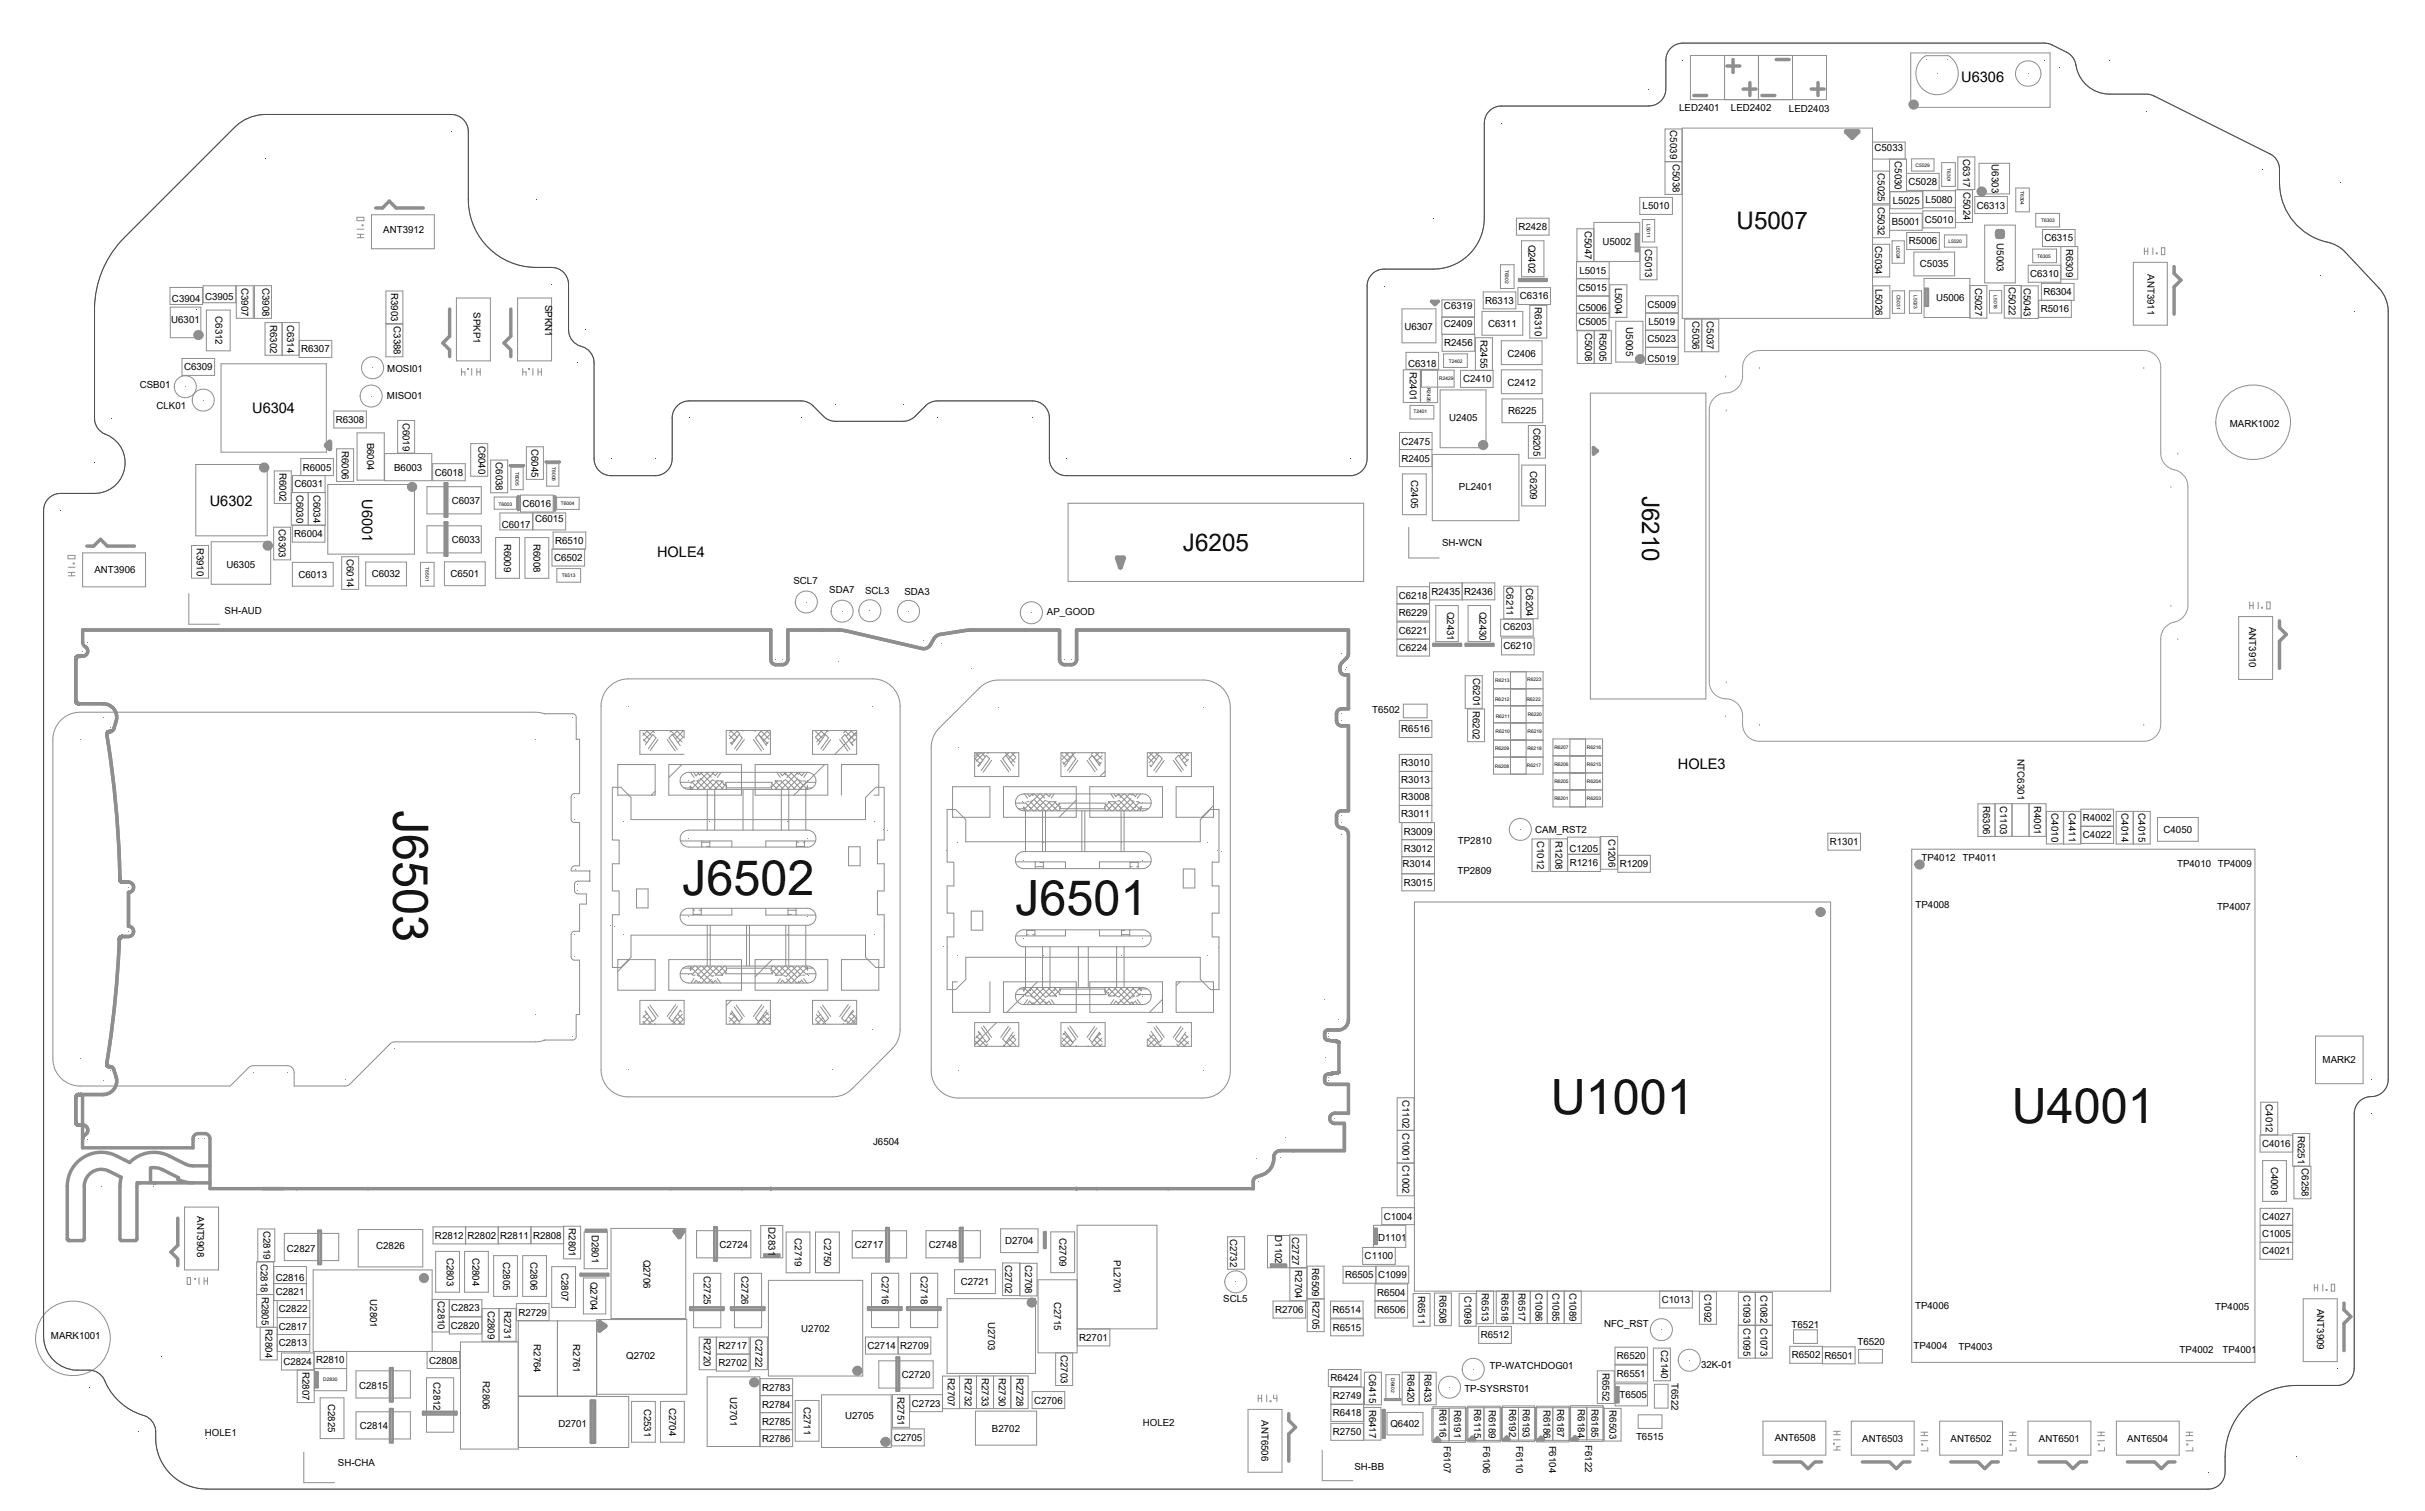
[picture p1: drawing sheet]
<svg xmlns="http://www.w3.org/2000/svg" width="232mm" height="144mm" viewBox="0 0 232 144" stroke-linecap="round" stroke-linejoin="round" font-family="sans-serif">
<defs><g id="words">
<g font-size="4.6">
<text x="37.6" y="77.3" transform="rotate(90 37.6 77.3)">J6503</text>
<text x="65.1" y="85.5">J6502</text>
<text x="96.9" y="87.4">J6501</text>
<text x="148.1" y="106.4">U1001</text>
<text x="192.1" y="107.3">U4001</text>
</g>
<g font-size="2.3">
<text x="165.8" y="21.9">U5007</text>
<text x="156.8" y="47.3" transform="rotate(90 156.8 47.3)">J6210</text>
<text x="113" y="52.6">J6205</text>
</g>
<g font-size="1.4">
<text x="187.3" y="7.9">U6306</text>
<text x="24.1" y="39.5">U6304</text>
<text x="34.6" y="47.7" transform="rotate(90 34.6 47.7)">U6001</text>
<text x="20" y="48.3">U6302</text>
<text x="62.7" y="53.2">HOLE4</text>
<text x="160.2" y="73.4">HOLE3</text>
</g>
<g font-size=".9">
<text x="160.3" y="10.6">LED2401</text>
<text x="165.3" y="10.6">LED2402</text>
<text x="170.8" y="10.7">LED2403</text>
<text x="159.5" y="12.4" transform="rotate(90 159.5 12.4)">C5039</text>
<text x="159.7" y="15.6" transform="rotate(90 159.7 15.6)">C5038</text>
<text x="179" y="14.4">C5033</text>
<text x="179.3" y="16.5" transform="rotate(90 179.3 16.5)">C5025 C5032</text>
<text x="180.9" y="15.4" transform="rotate(90 180.9 15.4)">C5030</text>
<text x="182.2" y="17.7">C5028</text>
<text x="187.4" y="15.2" transform="rotate(90 187.4 15.2)">C6317 C5024</text>
<text x="190.2" y="15.7" transform="rotate(90 190.2 15.7)">U6303</text>
<text x="36.6" y="22.3">ANT3912</text>
<text x="145" y="22">R2428</text>
<text x="146" y="23.4" transform="rotate(90 146 23.4)">Q2402</text>
<text x="151.3" y="22" transform="rotate(90 151.3 22)">C5047</text>
<text x="153" y="23.4">U5002</text>
<text x="156.9" y="20">L5010</text>
<text x="157.1" y="23.8" transform="rotate(90 157.1 23.8)">C5013</text>
<text x="179.1" y="23.5" transform="rotate(90 179.1 23.5)">C5034</text>
<text x="180.6" y="21.5">B5001 C5010</text>
<text x="180.7" y="19.4">L5025 L5080</text>
<text x="182.3" y="23.3">R5006</text>
<text x="188.8" y="19.9">C6313</text>
<text x="190.7" y="23.2" transform="rotate(90 190.7 23.2)">U5003</text>
<text x="195.2" y="23.1">C6315</text>
<text x="197.3" y="23.7" transform="rotate(90 197.3 23.7)">R6309</text>
<text x="16.4" y="28.8">C3904 C3905</text>
<text x="23.1" y="27.5" transform="rotate(90 23.1 27.5)">C3907</text>
<text x="25.1" y="27.5" transform="rotate(90 25.1 27.5)">C3908</text>
<text x="37.3" y="28" transform="rotate(90 37.3 28)">R3903</text>
<text x="45.2" y="29.8" transform="rotate(90 45.2 29.8)">SPKP1</text>
<text x="52.1" y="29.1" transform="rotate(90 52.1 29.1)">SPKN1</text>
<text x="137.9" y="29.5">C6319</text>
<text x="141.8" y="29">R6313</text>
<text x="145.1" y="28.6">C6316</text>
<text x="146.6" y="29.4" transform="rotate(90 146.6 29.4)">R6310</text>
<text x="150.7" y="27.8">C5015</text>
<text x="150.7" y="29.7">C5006</text>
<text x="150.8" y="26.1">L5015</text>
<text x="154.2" y="27.5" transform="rotate(90 154.2 27.5)">L5004</text>
<text x="157.3" y="29.4">C5009</text>
<text x="179.1" y="27.6" transform="rotate(90 179.1 27.6)">L5026</text>
<text x="183.3" y="25.5">C5035</text>
<text x="184.9" y="28.7">U5006</text>
<text x="188.6" y="27.5" transform="rotate(90 188.6 27.5)">C5027</text>
<text x="191.8" y="27.4" transform="rotate(90 191.8 27.4)">C5022</text>
<text x="193.2" y="27.5" transform="rotate(90 193.2 27.5)">C5043</text>
<text x="193.9" y="26.5">C6310</text>
<text x="194.9" y="29.8">R5016</text>
<text x="195.1" y="28.2">R6304</text>
<text x="205.1" y="26.2" transform="rotate(90 205.1 26.2)">ANT3911</text>
<text x="16.3" y="30.9">U6301</text>
<text x="17.6" y="35.4">C6309</text>
<text x="20.6" y="30.2" transform="rotate(90 20.6 30.2)">C6312</text>
<text x="25.8" y="31" transform="rotate(90 25.8 31)">R6302</text>
<text x="27.4" y="31" transform="rotate(90 27.4 31)">C6314</text>
<text x="28.8" y="33.6">R6307</text>
<text x="37" y="35.6">MOSI01</text>
<text x="37.6" y="31.1" transform="rotate(90 37.6 31.1)">C3388</text>
<text x="134.1" y="31.5">U6307</text>
<text x="134.5" y="35">C6318</text>
<text x="134.6" y="35.5" transform="rotate(90 134.6 35.5)">R2401</text>
<text x="137.9" y="31.2">C2409</text>
<text x="137.9" y="33.1">R2456</text>
<text x="141.4" y="32.4" transform="rotate(90 141.4 32.4)">R2455</text>
<text x="142.1" y="31.2">C6311</text>
<text x="143.9" y="34.1">C2406</text>
<text x="150.7" y="31.1">C5005</text>
<text x="151.4" y="31.8" transform="rotate(90 151.4 31.8)">C5008</text>
<text x="152.7" y="31.8" transform="rotate(90 152.7 31.8)">R5005</text>
<text x="155.3" y="31.3" transform="rotate(90 155.3 31.3)">U5005</text>
<text x="157.3" y="32.6">C5023</text>
<text x="157.3" y="34.6">C5019</text>
<text x="157.4" y="31">L5019</text>
<text x="161.6" y="30.7" transform="rotate(90 161.6 30.7)">C5036</text>
<text x="163" y="30.7" transform="rotate(90 163 30.7)">C5037</text>
<text x="13.4" y="37">CSB01</text>
<text x="15" y="39">CLK01</text>
<text x="32.1" y="40.4">R6308</text>
<text x="36.9" y="38.1">MISO01</text>
<text x="38.5" y="40.3" transform="rotate(90 38.5 40.3)">C6019</text>
<text x="138.4" y="40.2">U2405</text>
<text x="139.7" y="36.5">C2410</text>
<text x="143.9" y="36.8">C2412</text>
<text x="144" y="39.6">R6225</text>
<text x="146.4" y="40.8" transform="rotate(90 146.4 40.8)">C6205</text>
<text x="212.9" y="40.8">MARK1002</text>
<text x="26.7" y="45.2" transform="rotate(90 26.7 45.2)">R6002</text>
<text x="28.1" y="46.5">C6031</text>
<text x="28.3" y="47.2" transform="rotate(90 28.3 47.2)">C6030</text>
<text x="28.9" y="44.9">R6005</text>
<text x="29.9" y="47.2" transform="rotate(90 29.9 47.2)">C6034</text>
<text x="32.6" y="43" transform="rotate(90 32.6 43)">R6006</text>
<text x="35.1" y="42.3" transform="rotate(90 35.1 42.3)">B6004</text>
<text x="37.6" y="44.9">B6003</text>
<text x="41.5" y="45.4">C6018</text>
<text x="45.7" y="42.6" transform="rotate(90 45.7 42.6)">C6040</text>
<text x="47.3" y="44.1" transform="rotate(90 47.3 44.1)">C6038</text>
<text x="50.8" y="42.9" transform="rotate(90 50.8 42.9)">C6045</text>
<text x="133.8" y="44.1">R2405</text>
<text x="133.8" y="42.5">C2475</text>
<text x="134.7" y="45.8" transform="rotate(90 134.7 45.8)">C2405</text>
<text x="139.3" y="46.8">PL2401</text>
<text x="146.1" y="45" transform="rotate(90 146.1 45)">C6209</text>
<text x="18.8" y="52.3" transform="rotate(90 18.8 52.3)">R3910</text>
<text x="26.6" y="50.5" transform="rotate(90 26.6 50.5)">C6303</text>
<text x="28.1" y="51.3">R6004</text>
<text x="33.1" y="53.4" transform="rotate(90 33.1 53.4)">C6014</text>
<text x="43.1" y="48.1">C6037</text>
<text x="43.1" y="51.8">C6033</text>
<text x="47.9" y="50.4">C6017</text>
<text x="48.1" y="51.9" transform="rotate(90 48.1 51.9)">R6009</text>
<text x="49.9" y="48.4">C6016</text>
<text x="50.9" y="51.9" transform="rotate(90 50.9 51.9)">R6008</text>
<text x="51.1" y="49.9">C6015</text>
<text x="52.9" y="53.6">C6502</text>
<text x="53" y="51.9">R6510</text>
<text x="137.7" y="52.1">SH-WCN</text>
<text x="9" y="54.7">ANT3906</text>
<text x="21.5" y="58.6">SH-AUD</text>
<text x="21.6" y="54.2">U6305</text>
<text x="28.5" y="55.2">C6013</text>
<text x="35.5" y="55.1">C6032</text>
<text x="43" y="55.1">C6501</text>
<text x="75.8" y="55.8">SCL7</text>
<text x="79.2" y="56.6">SDA7</text>
<text x="82.6" y="56.7">SCL3</text>
<text x="86.4" y="56.8">SDA3</text>
<text x="100" y="58.8">AP_GOOD</text>
<text x="133.6" y="58.8">R6229</text>
<text x="133.6" y="57.2">C6218</text>
<text x="136.7" y="56.8">R2435 R2436</text>
<text x="138.2" y="58.4" transform="rotate(90 138.2 58.4)">Q2431</text>
<text x="141.3" y="58.4" transform="rotate(90 141.3 58.4)">Q2430</text>
<text x="143.9" y="56.1" transform="rotate(90 143.9 56.1)">C6211</text>
<text x="145.7" y="56.2" transform="rotate(90 145.7 56.2)">C6204</text>
<text x="214.8" y="59.8" transform="rotate(90 214.8 59.8)">ANT3910</text>
<text x="133.6" y="60.5">C6221</text>
<text x="133.6" y="62.2">C6224</text>
<text x="140.7" y="64.7" transform="rotate(90 140.7 64.7)">C6201 R6202</text>
<text x="143.5" y="60.1">C6203</text>
<text x="143.6" y="62">C6210</text>
<text x="131" y="68.1">T6502</text>
<text x="133.8" y="69.9">R6516</text>
<text x="133.8" y="74.8">R3013</text>
<text x="133.8" y="73.2">R3010</text>
<text x="133.8" y="76.4">R3008</text>
<text x="189.4" y="77" transform="rotate(90 189.4 77)">R6306</text>
<text x="191" y="76.9" transform="rotate(90 191 76.9)">C1103</text>
<text x="192.7" y="72.4" transform="rotate(90 192.7 72.4)">NTC6301</text>
<text x="194.2" y="76.9" transform="rotate(90 194.2 76.9)">R4001</text>
<text x="195.9" y="77.7" transform="rotate(90 195.9 77.7)">C4010</text>
<text x="197.6" y="77.7" transform="rotate(90 197.6 77.7)">C4411</text>
<text x="202.6" y="77.7" transform="rotate(90 202.6 77.7)">C4014</text>
<text x="204.2" y="77.7" transform="rotate(90 204.2 77.7)">C4015</text>
<text x="133.8" y="78.1">R3011</text>
<text x="133.9" y="82.8">R3014</text>
<text x="134.1" y="79.7">R3009</text>
<text x="134.1" y="81.3">R3012</text>
<text x="139.2" y="83.4">TP2809</text>
<text x="139.2" y="80.6">TP2810</text>
<text x="146.6" y="79.5">CAM_RST2</text>
<text x="146.8" y="80.3" transform="rotate(90 146.8 80.3)">C1012</text>
<text x="148.5" y="80.3" transform="rotate(90 148.5 80.3)">R1208</text>
<text x="149.9" y="81.3">C1205</text>
<text x="149.9" y="82.7">R1216</text>
<text x="153.6" y="80.1" transform="rotate(90 153.6 80.1)">C1206</text>
<text x="154.7" y="82.8">R1209</text>
<text x="174.7" y="80.7">R1301</text>
<text x="183.5" y="82.2">TP4012</text>
<text x="187.4" y="82.2">TP4011</text>
<text x="198.9" y="78.4">R4002</text>
<text x="198.9" y="80">C4022</text>
<text x="206.6" y="79.5">C4050</text>
<text x="207.9" y="82.7">TP4010 TP4009</text>
<text x="134.1" y="84.6">R3015</text>
<text x="182.9" y="86.7">TP4008</text>
<text x="211.7" y="86.9">TP4007</text>
<text x="221.8" y="101.5">MARK2</text>
<text x="133.9" y="105" transform="rotate(90 133.9 105)">C1102 C1001 C1002</text>
<text x="216.4" y="105.4" transform="rotate(90 216.4 105.4)">C4012</text>
<text x="83.4" y="109.4">J6504</text>
<text x="216" y="109.5">C4016</text>
<text x="216.9" y="111.4" transform="rotate(90 216.9 111.4)">C4008</text>
<text x="219.4" y="108.4" transform="rotate(90 219.4 108.4)">R6251</text>
<text x="219.8" y="111.5" transform="rotate(90 219.8 111.5)">C6258</text>
<text x="18.8" y="116.1" transform="rotate(90 18.8 116.1)">ANT3908</text>
<text x="25.2" y="117.5" transform="rotate(90 25.2 117.5)">C2819</text>
<text x="27.4" y="119.5">C2827</text>
<text x="35.9" y="119.3">C2826</text>
<text x="41.5" y="118.3">R2812 R2802 R2811 R2808</text>
<text x="54.3" y="117.3" transform="rotate(90 54.3 117.3)">R2801</text>
<text x="56.5" y="117.9" transform="rotate(90 56.5 117.9)">D2801</text>
<text x="68.7" y="119.1">C2724</text>
<text x="73.4" y="117.2" transform="rotate(90 73.4 117.2)">D2831</text>
<text x="75.9" y="118.2" transform="rotate(90 75.9 118.2)">C2719</text>
<text x="78.7" y="118.2" transform="rotate(90 78.7 118.2)">C2750</text>
<text x="81.6" y="119.1">C2717</text>
<text x="88.7" y="119.1">C2748</text>
<text x="96" y="118.8">D2704</text>
<text x="101.2" y="118.2" transform="rotate(90 101.2 118.2)">C2709</text>
<text x="117.5" y="118.3" transform="rotate(90 117.5 118.3)">C2732</text>
<text x="121.8" y="118" transform="rotate(90 121.8 118)">D1102</text>
<text x="123.4" y="118.1" transform="rotate(90 123.4 118.1)">C2727</text>
<text x="131.6" y="118.5">D1101</text>
<text x="132.1" y="116.4">C1004</text>
<text x="216" y="119.8">C4021</text>
<text x="216" y="116.5">C4027</text>
<text x="216" y="118.1">C1005</text>
<text x="24.9" y="120.7" transform="rotate(90 24.9 120.7)">C2818 R2805</text>
<text x="26.3" y="122.3">C2816</text>
<text x="26.3" y="123.7">C2821</text>
<text x="26.6" y="125.3">C2822</text>
<text x="35.3" y="124" transform="rotate(90 35.3 124)">U2801</text>
<text x="41.8" y="124.2" transform="rotate(90 41.8 124.2)">C2810</text>
<text x="42.7" y="120.1" transform="rotate(90 42.7 120.1)">C2803</text>
<text x="43.1" y="125.2">C2823</text>
<text x="45.1" y="120.1" transform="rotate(90 45.1 120.1)">C2804</text>
<text x="46.6" y="125.1" transform="rotate(90 46.6 125.1)">C2809</text>
<text x="48.1" y="120.5" transform="rotate(90 48.1 120.5)">C2805</text>
<text x="48.1" y="125.1" transform="rotate(90 48.1 125.1)">R2731</text>
<text x="49.5" y="125.6">R2729</text>
<text x="50.7" y="120.5" transform="rotate(90 50.7 120.5)">C2806</text>
<text x="53.6" y="121.5" transform="rotate(90 53.6 121.5)">C2807</text>
<text x="56.4" y="122.4" transform="rotate(90 56.4 122.4)">Q2704</text>
<text x="61.4" y="120.3" transform="rotate(90 61.4 120.3)">Q2706</text>
<text x="67.2" y="121.8" transform="rotate(90 67.2 121.8)">C2725</text>
<text x="70.8" y="121.8" transform="rotate(90 70.8 121.8)">C2726</text>
<text x="84.2" y="121.8" transform="rotate(90 84.2 121.8)">C2716</text>
<text x="87.9" y="121.8" transform="rotate(90 87.9 121.8)">C2718</text>
<text x="91.7" y="122.7">C2721</text>
<text x="96" y="120.8" transform="rotate(90 96 120.8)">C2702</text>
<text x="97.9" y="120.8" transform="rotate(90 97.9 120.8)">C2708</text>
<text x="100.7" y="124.3" transform="rotate(90 100.7 124.3)">C2715</text>
<text x="106.4" y="120.3" transform="rotate(90 106.4 120.3)">PL2701</text>
<text x="116.8" y="124.3">SCL5</text>
<text x="121.8" y="125.4">R2706</text>
<text x="123.7" y="121.3" transform="rotate(90 123.7 121.3)">R2704</text>
<text x="125.3" y="121.1" transform="rotate(90 125.3 121.1)">R6509 R2705</text>
<text x="127.2" y="125.4">R6514</text>
<text x="128.4" y="122">R6505 C1099</text>
<text x="130.3" y="120.2">C1100</text>
<text x="131.5" y="123.7">R6504</text>
<text x="131.5" y="125.4">R6506</text>
<text x="135.4" y="123.7" transform="rotate(90 135.4 123.7)">R6511</text>
<text x="137.5" y="123.7" transform="rotate(90 137.5 123.7)">R6508</text>
<text x="139.8" y="123.7" transform="rotate(90 139.8 123.7)">C1098</text>
<text x="141.5" y="123.5" transform="rotate(90 141.5 123.5)">R6513</text>
<text x="143.4" y="123.5" transform="rotate(90 143.4 123.5)">R6518</text>
<text x="145" y="123.5" transform="rotate(90 145 123.5)">R6517</text>
<text x="146.6" y="123.5" transform="rotate(90 146.6 123.5)">C1086</text>
<text x="148.2" y="123.5" transform="rotate(90 148.2 123.5)">C1085</text>
<text x="149.9" y="123.5" transform="rotate(90 149.9 123.5)">C1089</text>
<text x="158.7" y="124.4">C1013</text>
<text x="162.8" y="123.5" transform="rotate(90 162.8 123.5)">C1092</text>
<text x="166.5" y="123.6" transform="rotate(90 166.5 123.6)">C1093 C1095</text>
<text x="168.1" y="123.6" transform="rotate(90 168.1 123.6)">C1082 C1073</text>
<text x="182.9" y="125">TP4006</text>
<text x="211.5" y="125.1">TP4005</text>
<text x="221.3" y="125" transform="rotate(90 221.3 125)">ANT3909</text>
<text x="4.9" y="127.9">MARK1001</text>
<text x="25.3" y="126.9" transform="rotate(90 25.3 126.9)">R2804</text>
<text x="26.6" y="128.5">C2813</text>
<text x="26.6" y="127">C2817</text>
<text x="27.1" y="130.3">C2824 R2810</text>
<text x="28.9" y="131" transform="rotate(90 28.9 131)">R2807</text>
<text x="41" y="130.3">C2808</text>
<text x="41.4" y="132" transform="rotate(90 41.4 132)">C2812</text>
<text x="43.1" y="126.9">C2820</text>
<text x="46.1" y="131.9" transform="rotate(90 46.1 131.9)">R2806</text>
<text x="51" y="128.3" transform="rotate(90 51 128.3)">R2764</text>
<text x="54.7" y="128.3" transform="rotate(90 54.7 128.3)">R2761</text>
<text x="59.8" y="129.7">Q2702</text>
<text x="67.2" y="127.8" transform="rotate(90 67.2 127.8)">R2720</text>
<text x="68.6" y="130.4">R2702</text>
<text x="68.6" y="128.8">R2717</text>
<text x="72.2" y="127.9" transform="rotate(90 72.2 127.9)">C2722</text>
<text x="76.5" y="127.1">U2702</text>
<text x="82.8" y="128.8">C2714 R2709</text>
<text x="86.1" y="131.6">C2720</text>
<text x="90.5" y="131.6" transform="rotate(90 90.5 131.6)">R2707</text>
<text x="92.1" y="131.6" transform="rotate(90 92.1 131.6)">R2732</text>
<text x="93.7" y="131.6" transform="rotate(90 93.7 131.6)">R2733</text>
<text x="94.3" y="126.2" transform="rotate(90 94.3 126.2)">U2703</text>
<text x="95.4" y="131.6" transform="rotate(90 95.4 131.6)">R2730</text>
<text x="97" y="131.6" transform="rotate(90 97 131.6)">R2728</text>
<text x="101.3" y="129.4" transform="rotate(90 101.3 129.4)">C2703</text>
<text x="103.1" y="128">R2701</text>
<text x="127" y="131.9">R6424</text>
<text x="127.3" y="127.1">R6515</text>
<text x="130.7" y="131.2" transform="rotate(90 130.7 131.2)">C6415 R6417</text>
<text x="134.4" y="131.2" transform="rotate(90 134.4 131.2)">R6420</text>
<text x="136" y="131.2" transform="rotate(90 136 131.2)">R6433</text>
<text x="141.4" y="127.8">R6512</text>
<text x="142.2" y="130.7">TP-WATCHDOG01</text>
<text x="153" y="131.1" transform="rotate(90 153 131.1)">R6552</text>
<text x="153.2" y="126.7">NFC_RST</text>
<text x="154.4" y="131.5">R6551</text>
<text x="154.4" y="129.8">R6520</text>
<text x="158.6" y="128.9" transform="rotate(90 158.6 128.9)">C2140</text>
<text x="162.4" y="130.6">32K-01</text>
<text x="171.1" y="126.8">T6521</text>
<text x="171.1" y="129.7">R6502 R6501</text>
<text x="177.4" y="128.4">T6520</text>
<text x="182.7" y="128.8">TP4004</text>
<text x="187" y="128.9">TP4003</text>
<text x="208.1" y="129.2">TP4002</text>
<text x="212.2" y="129.2">TP4001</text>
<text x="19.6" y="137.1">HOLE1</text>
<text x="31.3" y="134" transform="rotate(90 31.3 134)">C2825</text>
<text x="34.3" y="132.6">C2815</text>
<text x="34.3" y="136.4">C2814</text>
<text x="53.3" y="136.3">D2701</text>
<text x="61.5" y="134.5" transform="rotate(90 61.5 134.5)">C2531</text>
<text x="63.9" y="134.4" transform="rotate(90 63.9 134.4)">C2704</text>
<text x="69.7" y="133.4" transform="rotate(90 69.7 133.4)">U2701</text>
<text x="72.8" y="134.4">R2784</text>
<text x="72.8" y="136">R2785</text>
<text x="72.8" y="137.6">R2786</text>
<text x="72.8" y="132.8">R2783</text>
<text x="76.8" y="134.3" transform="rotate(90 76.8 134.3)">C2711</text>
<text x="80.7" y="135.5">U2705</text>
<text x="85.3" y="137.6">C2705</text>
<text x="85.7" y="133.4" transform="rotate(90 85.7 133.4)">R2751</text>
<text x="87.1" y="134.3">C2723</text>
<text x="94.7" y="136.7">B2702</text>
<text x="98.8" y="134">C2706</text>
<text x="109.1" y="136.1">HOLE2</text>
<text x="120.5" y="135.6" transform="rotate(90 120.5 135.6)">ANT6506</text>
<text x="127.3" y="137">R2750</text>
<text x="127.3" y="135.2">R6418</text>
<text x="127.3" y="133.6">R2749</text>
<text x="132.8" y="136.3">Q6402</text>
<text x="137.4" y="134.5" transform="rotate(90 137.4 134.5)">R6116</text>
<text x="138.9" y="134.6" transform="rotate(90 138.9 134.6)">R6191</text>
<text x="139.8" y="133">TP-SYSRST01</text>
<text x="140.8" y="134.6" transform="rotate(90 140.8 134.6)">R6115</text>
<text x="142.2" y="134.6" transform="rotate(90 142.2 134.6)">R6189</text>
<text x="144.1" y="134.5" transform="rotate(90 144.1 134.5)">R6192</text>
<text x="145.4" y="134.6" transform="rotate(90 145.4 134.6)">R6193</text>
<text x="147.4" y="134.6" transform="rotate(90 147.4 134.6)">R6186</text>
<text x="148.7" y="134.6" transform="rotate(90 148.7 134.6)">R6187</text>
<text x="150.7" y="134.6" transform="rotate(90 150.7 134.6)">R6184</text>
<text x="151.4" y="138" transform="rotate(90 151.4 138)">F6122</text>
<text x="152" y="134.5" transform="rotate(90 152 134.5)">R6185</text>
<text x="153.7" y="134.7" transform="rotate(90 153.7 134.7)">R6503</text>
<text x="154.6" y="133.5">T6505</text>
<text x="156.2" y="137.5">T6515</text>
<text x="159.6" y="132.1" transform="rotate(90 159.6 132.1)">T6522</text>
<text x="169.5" y="137.6">ANT6508</text>
<text x="177.8" y="137.6">ANT6503</text>
<text x="186.3" y="137.6">ANT6502</text>
<text x="194.7" y="137.6">ANT6501</text>
<text x="203.1" y="137.6">ANT6504</text>
<text x="32.3" y="139.9">SH-CHA</text>
<text x="129.3" y="140.4">SH-BB</text>
<text x="137.9" y="138.1" transform="rotate(90 137.9 138.1)">F6107</text>
<text x="141.6" y="138.1" transform="rotate(90 141.6 138.1)">F6106</text>
<text x="144.8" y="138.1" transform="rotate(90 144.8 138.1)">F6110</text>
<text x="147.9" y="138" transform="rotate(90 147.9 138)">F6104</text>
</g>
<g font-size=".5">
<text x="182.9" y="15.9">C5029</text>
<text x="185.9" y="16" transform="rotate(90 185.9 16)">T6301</text>
<text x="157.3" y="21.4" transform="rotate(90 157.3 21.4)">L5011</text>
<text x="181.1" y="23.4" transform="rotate(90 181.1 23.4)">L5024</text>
<text x="186.1" y="23.2">L5020</text>
<text x="192.9" y="18.2" transform="rotate(90 192.9 18.2)">T6304</text>
<text x="194.9" y="21.2">T6303</text>
<text x="143.7" y="25.8" transform="rotate(90 143.7 25.8)">T6302</text>
<text x="181.1" y="28.2" transform="rotate(90 181.1 28.2)">C5031</text>
<text x="182.7" y="28.2" transform="rotate(90 182.7 28.2)">L5023</text>
<text x="190.4" y="28.2" transform="rotate(90 190.4 28.2)">L5018</text>
<text x="194.5" y="24.6">T6305</text>
<text x="138.4" y="34.7">T2402</text>
<text x="135" y="39.5">T2401</text>
<text x="136.3" y="37" transform="rotate(90 136.3 37)">R2426</text>
<text x="137.4" y="36.3">R2429</text>
<text x="49.2" y="45" transform="rotate(90 49.2 45)">T6005</text>
<text x="52.7" y="44.6" transform="rotate(90 52.7 44.6)">T6006</text>
<text x="47.6" y="48.3">T6003</text>
<text x="53.6" y="48.2">T6004</text>
<text x="40.6" y="54.2" transform="rotate(90 40.6 54.2)">T6501</text>
<text x="53.6" y="55.1">T6513</text>
<text x="142.8" y="65.1">R6213</text>
<text x="145.8" y="65.1">R6223</text>
<text x="142.8" y="71.6">R6209</text>
<text x="142.8" y="67">R6212</text>
<text x="142.8" y="70">R6210</text>
<text x="142.8" y="68.6">R6211</text>
<text x="145.8" y="66.9">R6222</text>
<text x="145.9" y="71.6">R6218</text>
<text x="145.9" y="70">R6219</text>
<text x="145.9" y="68.4">R6220</text>
<text x="148.4" y="71.5">R6207</text>
<text x="151.5" y="71.6">R6216</text>
<text x="142.8" y="73.3">R6208</text>
<text x="145.8" y="73.2">R6217</text>
<text x="148.4" y="73.2">R6206</text>
<text x="148.4" y="74.8">R6205</text>
<text x="148.4" y="76.4">R6201</text>
<text x="151.5" y="73.2">R6215</text>
<text x="151.5" y="74.8">R6204</text>
<text x="151.5" y="76.4">R6203</text>
<text x="30.9" y="131.9">D2830</text>
<text x="132.8" y="131.6" transform="rotate(90 132.8 131.6)">D6402</text>
</g>
</g></defs>
<g fill="none" stroke="#8e8e8e" stroke-width=".33">
<path d="M169.6 5.7h1.2M7.6 62.7h.1M7.7 62.7h.1M7.7 62.7h-.1M7.9 61.3l.1 .3 .1 .1a.48 .48 0 0 1 .3 .6 .48 .48 0 0 1-.5 .4h-.4M9.9 67.2h-2.4M73.6 60.2h-65.7v1.2M80.8 60.2l7.2 1.7M92.7 60.2h5.1M102.8 60.2h26M126.8 98.3a.32 .32 0 0 0-.3 .4v.4l.3 .2M7.5 107.4a.71 .71 0 0 1 .9 .4 .83 .83 0 0 1-.5 .7v.3"/>
<path d="M7.6 104.5h.1M7.7 104.5h.1M7.9 104.5v5.1h10.5M8 118.3l-.1 .2h-1.3M9.8 104.5h-2.3M11.1 110.4a3.2 3.2 0 0 0-4.7 2.9M20 113.5h99.7M111.6 113.5h.1M122.3 109.9h6.1M126.8 102.6h-.1a.56 .56 0 0 0 .1 .9"/>
</g>
<g fill="none" stroke="#8e8e8e" stroke-width=".1">
<path d="M43.1 10.9h-17.7a4.2 4.2 0 0 0-3 1.3M143.4 10.1h14.1M160.7 4.1h34.5M183.8 5.4a2.02 2.02 0 0 0-.3 3 2.02 2.02 0 0 0 3 0 2.02 2.02 0 0 0-.3-3M184 5.3h2M198.2 6.2a3.3 3.3 0 0 0 3.2 2.8M205.7 9.2l11.1 5.5M51.2 25.5h1.5M65.8 38.3h10.7M89.5 38.3h9.1M141.7 20.8a4.9 4.9 0 0 1-4.8 4.9M5.8 47.1h3.2"/>
<path d="M79.8 40.2h6.4M101.8 45.4h27.1M7.6 68h43.5M51.9 68.1h2.8M60 64.8h23.4M60.3 78.3h22.3M63.9 73h6.9M63.9 75.9h6.9M65.8 73.7h11.3M65.8 79.3h11.3M65.8 75.4h11.3M66.5 74.5l.9 .9"/>
<path d="M66.9 74.3l1 1.1M66.9 73.7l1.6 1.7M67.6 73.7l-1.6 1.7M68 74.5l-.9 .9M68 73.9l-1.4 1.5M80.3 73h3.6M93.1 74.1h4.2M95.4 64.9h19.5M95.8 71.9h1.2M95.8 75.1h7M95.8 78h7M96 71.9l.9 .9"/>
<path d="M96.1 72.1l.7 1M96.6 71.9l.4 .4M96.9 71.9l-.6 .6M97 72.3l-.5 .5M109.6 74.1h4.2M110.9 71.9h1.4M37.7 99.5l-.4 .2M51.9 99.3h2.8M60.3 89.3h22.3M63.9 94.5h6.9M63.9 91.6h6.9M65 87.4h4.9"/>
<path d="M65 80.3h4.9M65.8 88.3h11.3M65.8 86.7h11.3M65.8 80.9h11.3M65.8 93.9h11.3M65.8 92.2h11.3M66 92.3l1.5 1.6M66.4 92.2l1.7 1.7M67 80.4h.8M67 92.2l1 1M67.5 92.2l-.9 .9M68 92.2l-1.1 1.2"/>
<path d="M68.6 92.2l-1.6 1.7M80.3 94.5h3.6M80.3 91.6h3.6M81 82.7h1.1M81 80.8h1.1M92.2 80.4h22.4M92.2 91.4h22.4M93.1 97.6h4.2M95.6 99.9h1.4M95.8 93.7h7M95.8 96.7h7M96.3 99.2l.7 .6"/>
<path d="M96.6 98.8l.4 .5M96.9 98.8l-1.1 1.1M97 99.3l-.6 .6M99.1 93.7l-3 3M109.6 97.6h4.2M111.2 99.9h.8M23.7 101.9l-1.7 1.8h-14.4M60 104.7h19.5M85.2 100.1l-3.8 3.9M91.5 104.8h23.4M200.3 137.1h.7M200.3 136.7h.7"/>
<path d="M200.3 137.6h.7M200.3 138.5h.7M200.6 136.7v.4M219.3 132.3a6.8 6.8 0 0 0-6.8 6.8M19.7 142.2h191.1"/>
<circle cx="215.2" cy="40.3" r="3.6"/>
<circle cx="7" cy="127.8" r="3.6"/>
<circle cx="140.7" cy="130.7" r="1.06"/>
</g>
<path d="M156.5 34.1h.2l.1 .1-.1 .3h-.2l-.1-.1z" fill="none" stroke="#8e8e8e" stroke-width=".49"/>
<path d="M141.5 42.5l.1 .1 .2-.1-.1-.2h-.1l-.1 .2M82 130.9l-.1-.2-.2 .1 .1 .2h.2v-.1" fill="none" stroke="#8e8e8e" stroke-width=".65"/>
<path d="M216.8 14.7a1.63 1.63 0 0 1 .9 1.4 6.6 6.6 0 0 0 1.6 5.4 6.7 6.7 0 0 0 3.5 1.8l1 .6 3.4 3.6M228.1 29.7v73.4a1.63 1.63 0 0 1-1.7 1.6M224.8 106.3v24.4M7.4 130.8h1.1" fill="none" stroke="#8e8e8e" stroke-width=".1"/>
<path d="M227.2 27.5l.1 .1a3.3 3.3 0 0 1 .8 2.1M215.6 57.5v.6M216 58v.1zM216.4 57.5h.4v.6h-.4z" fill="none" stroke="#8e8e8e" stroke-width=".1"/>
<path d="M217.7 59.3v.6l.6 .7-.6 .6v2.6" fill="none" stroke="#8e8e8e" stroke-width=".33"/>
<path d="M221.1 98.9h4.6v4.6h-4.6zM215.8 115.4h3.1v3.2h-3.1zM215.8 117h3.1M215.9 105.2h1.6v3.2h-1.6zM216.1 110.8h2.2v3.9h-2.2zM218.9 108.4h-3.1v1.6h3.1M220.6 111.3v-3.1h-1.7v3.1h1.8v3.2h-1.7v-3.2" fill="none" stroke="#8e8e8e" stroke-width=".1"/>
<path d="M215.8 118.6h3.1v1.6h-3.1zM226.4 104.7a1.62 1.62 0 0 0-1.6 1.6M219.9 124h3.3v6h-3.3zM221 123h.3M221 122.6v.7M221.3 122.6v.7M221.8 122.6v.7M222.1 123.1l.1 .1zM222.6 122.6v.7h.3v-.7M222.6 122.6h.3" fill="none" stroke="#8e8e8e" stroke-width=".1"/>
<path d="M223.8 124.4v.7l.7 .6-.7 .7v2.6" fill="none" stroke="#8e8e8e" stroke-width=".33"/>
<path d="M213.8 58.9h3.2v6h-3.2zM224.8 130.7a1.62 1.62 0 0 1-1.6 1.6h-3.9" fill="none" stroke="#8e8e8e" stroke-width=".1"/>
<path d="M201.4 9h3.5l.8 .2M203.7 25h3.3v6h-3.3zM204.8 24h.3M204.8 23.7v.6M205.1 23.7v.6M205.6 23.7v.6M205.9 24.2h.1zM206.4 23.7v.6h.3v-.6M206.4 23.7h.3" fill="none" stroke="#8e8e8e" stroke-width=".1"/>
<path d="M207.6 25.5v.6l.7 .6-.7 .7v2.6" fill="none" stroke="#8e8e8e" stroke-width=".33"/>
<g fill="none" stroke="#8e8e8e" stroke-width=".1">
<path d="M214.8 57.8h.4M214.8 57.5v.6M215.2 57.5v.6M202.1 77.5h3.2v3.1h-3.2zM203.7 77.5v3.1M206 78.1h3.9v2.2h-3.9zM201 138.2v.3M202.1 135.7h6v3.2h-6zM208.7 137.1h.7M208.7 136.7h.7M208.7 137.6h.7M208.8 137.9l.1 .1z"/>
<path d="M209.1 136.7v.4M209.4 138.2v.3h-.7"/>
</g>
<path d="M203.1 139.6h2.6l.7 .6 .6-.6h.7" fill="none" stroke="#8e8e8e" stroke-width=".33"/>
<g fill="none" stroke="#8e8e8e" stroke-width=".1">
<path d="M212.5 139.1a3.7 3.7 0 0 1-.3 2.4 1.63 1.63 0 0 1-1.4 .7"/>
<circle cx="193.7" cy="7" r="1.22"/>
</g>
<path d="M186 5.3l.2 .1" fill="none" stroke="#8e8e8e" stroke-width=".1"/>
<path d="M189 15.6h2.9v2.9h-2.9zM192.5 18h1.3v2.2h-1.3zM195.2 4.1l.5 .1 1.7 .8a1.63 1.63 0 0 1 .8 1.2M194.1 23.8h2.3v1.3h-2.3zM194.9 27.1h3.1v1.6h-3.1zM196.8 25.3h-3.1v1.7h3.1v-3.5h1.6v3.2h-1.6" fill="none" stroke="#8e8e8e" stroke-width=".1"/>
<path d="M189.2 18.1l.2 .1-.1 .2h-.2z" fill="none" stroke="#8e8e8e" stroke-width=".65"/>
<g fill="none" stroke="#8e8e8e" stroke-width=".1">
<path d="M182.5 5.1h13.3v5.2h-13.3zM185.4 15.5h1.3v2.3h-1.3zM186.7 18.1h1.7v3.1h-1.7zM187 15h1.6v3.1h-1.6zM188.6 18.8h3.1v1.6h-3.1zM188.1 27.3h1.6v3.1h-1.6zM189.5 21.5h2.9v5.5h-2.9zM190 27.7h1.1v2.2h-1.1zM193 27.3h1.6v3.1h-1.6v-3.1h-1.6v3.1h1.6M194.4 20.4h2.3v1.3h-2.3zM194.7 28.7h3.1v1.6h-3.1zM195 21.9h3.1v1.6h-3.1z"/>
<path d="M188.9 76.8l6.5-.1v3.2h-6.5zM190.5 76.7v3.2M192.1 76.7v3.2M193.8 76.7v3.2M195.4 77.5h1.6v3.1h-1.6zM197.1 77.5h1.6v3.1h-1.6zM198.7 77.3h3.1v3.2h-3.1zM198.7 78.9h3.1M182.6 81.1h32.7v49h-32.7zM191.9 137.1h.6M191.9 136.7h.6M191.9 137.6h.6"/>
<path d="M192 137.9v.1zM192.2 136.7v.4M192.5 138.2v.3h-.6M193.7 135.7h6v3.2h-6zM200.4 137.9l.1 .1z"/>
</g>
<path d="M190.8 22.2h.3v.3h-.3z" fill="none" stroke="#8e8e8e" stroke-width=".65"/>
<path d="M186.3 139.6h2.6l.6 .6 .7-.6h.6M194.7 139.6h2.6l.7 .6 .6-.6h.7" fill="none" stroke="#8e8e8e" stroke-width=".33"/>
<path d="M182.6 9.8h.2l.2 .1-.2 .3h-.1l-.2-.1z" fill="none" stroke="#8e8e8e" stroke-width=".49"/>
<path d="M184 5.3l-.2 .1" fill="none" stroke="#8e8e8e" stroke-width=".1"/>
<path d="M176.3 12.6h1.1l-.5 .5z" fill="none" stroke="#8e8e8e" stroke-width=".49"/>
<g fill="none" stroke="#8e8e8e" stroke-width=".1">
<path d="M178.8 19.6h1.6v3.1h-1.6zM180.4 15.2v4.3h-1.6v-3.2h1.6M180.4 18.3h3.2M180.5 18.3v1.6h3.1v-1.7h3.1v1.6h-3.1M181.9 15.2v-1.6h-3.1v1.6h3.3v3.1M182.1 16.6h3.1v1.6h-3.1M182.5 15.2h2.2v1.1h-2.2zM178.8 23.3h1.6v3.1h-1.6zM178.8 27.3h1.7v3.1h-1.7zM180.4 20.4h3.1v1.6h-3.1M180.7 23h1.1v2.1h-1.1zM180.7 27.8h1.2v2.1h-1.2z"/>
<path d="M182.1 22.2h3.1v1.6h-3.1zM182.3 27.8h1.2v2.1h-1.2zM182.8 24.1h3.8v2.2h-3.8zM183.6 20.1h3.1v1.7h-3.1zM183.7 26.6h4.4v3.7h-4.4zM185.7 22.4h2.1v1.2h-2.1z"/>
</g>
<path d="M173 8.5h1.2M173.6 7.9v1.2" fill="none" stroke="#8e8e8e" stroke-width=".33"/>
<path d="M183.9 27.6h.2v1.6h-.2z" fill="none" stroke="#8e8e8e" stroke-width=".25"/>
<path d="M183.2 82.4l.3 .1-.1 .2-.3-.1z" fill="none" stroke="#8e8e8e" stroke-width=".65"/>
<path d="M174.5 79.6h3.2v1.6h-3.2z" fill="none" stroke="#8e8e8e" stroke-width=".1"/>
<path d="M173.7 87.1l.1-.2h.1l.1 .2-.1 .1h-.1l-.1-.1" fill="none" stroke="#8e8e8e" stroke-width=".65"/>
<g fill="none" stroke="#8e8e8e" stroke-width=".1">
<path d="M159 12.3h1.6v3.1h-1.6zM160.6 12.2h18.2v18.2h-18.2zM161.4 5.3h13v4.2h-13zM164.7 5.3v4.2M167.9 5.3v4.2M171.2 5.3v4.2M171.3 127h2.2v1.3h-2.2zM174 128.6h3.1v1.6h-3.1zM175.1 136.7h.6M175.1 137h.6M175.1 137.5h.6M175.1 138.5h.6"/>
<path d="M175.1 137.8l.1 .1zM175.4 136.7v.3M175.7 138.1h-.3v.4M176.8 135.7h6v3.2h-6zM177.5 128.8h2.3v1.3h-2.3zM183.4 137.1h.7M183.4 136.7h.7M183.4 137.6h.7M183.5 137.9l.1 .1zM183.8 136.7v.4M184.1 138.2v.3h-.7M185.2 135.7h6v3.2h-6z"/>
</g>
<path d="M161.7 9.1h1.3M164.9 6.3h1.2M165.5 5.7v1.2M166.4 8.5h1.3M167.1 7.9v1.2M168.2 9.1h1.3M169.4 139.6h2.6l.6 .6 .7-.6h.6M177.8 139.6h2.6l.7 .6 .6-.6h.7" fill="none" stroke="#8e8e8e" stroke-width=".33"/>
<path d="M156.6 18.8h3.1v1.7h-3.1zM159 15.4h1.6v3.2h-1.6zM160.7 4.1a1.63 1.63 0 0 0-1.6 1.6v2.8a1.62 1.62 0 0 1-1.6 1.6M156.6 23.6h1.6v3.1h-1.6zM156.8 21h1.2v2.1h-1.2zM157.1 28.2h3.2v1.7h-3.2z" fill="none" stroke="#8e8e8e" stroke-width=".1"/>
<path d="M156.2 22.4h.3v1.6h-.3z" fill="none" stroke="#8e8e8e" stroke-width=".25"/>
<g fill="none" stroke="#8e8e8e" stroke-width=".1">
<path d="M157.1 29.9h3.2v4.9h-3.2zM157.1 33.2h3.2M157.1 31.5h3.2M160.9 30.5h3.2v3.1h-3.2zM162.5 30.5v3.1M158.5 123.3h3.1v1.6h-3.1zM162.3 123.3h1.6v3.1h-1.6zM166 126.6h1.6v3.1h-1.6zM166 123.4h3.2v3.1h-3.2zM167.6 123.4v3.1M170.9 128.6h3.1v1.6h-3.1z"/>
<circle cx="161.3" cy="129.9" r="1.06"/>
</g>
<g fill="none" stroke="#8e8e8e" stroke-width=".1">
<path d="M157.9 128.7h1.6v3.1h-1.6zM167.6 126.6h1.6v3.1h-1.6z"/>
<circle cx="158.6" cy="127" r="1.06"/>
</g>
<path d="M151.9 37.5h11v29.2h-11zM156.4 135.1h2.3v1.3h-2.3zM158 132.2h1.3v2.2h-1.3zM168.3 135.7h6v3.2h-6z" fill="none" stroke="#8e8e8e" stroke-width=".1"/>
<g fill="none" stroke="#8e8e8e" stroke-width=".1">
<path d="M141.7 11.7v9.1M143.4 10.1a1.62 1.62 0 0 0-1.7 1.6M141.5 29.7h3.9v2.3h-3.9zM141.6 27.9h3.1v1.6h-3.1zM143.3 25.3h1.3v2.2h-1.3zM143.4 35.3h3.9v2.3h-3.9zM144.8 20.8h3.1v1.6h-3.1zM144.9 27.5h3.2v1.6h-3.2zM145.3 23h2.1v3.4h-2.1zM146.1 29.2h1.6v3.1h-1.6zM150.5 28.3h3.1v3.2h-3.1zM150.5 29.9h3.1"/>
<path d="M150.5 25h3.2l-.1 3.2h-3.1zM150.6 31.6h3.3v3.1h-3.3zM152.2 21.8h-1.6v3.2h6v-3.8h-4.4v3.8M152.2 31.6v3.1M153.7 26.6h-3.2M153.7 27.2h1.6v3.1h-1.6zM154.3 30.7h2.6v3.9h-2.6zM145.9 40.6h1.7v3.1h-1.7z"/>
</g>
<path d="M145.1 26.7h2.6v.1h-2.6z" fill="none" stroke="#8e8e8e" stroke-width=".25"/>
<path d="M152.2 42.7l.3 .4-.3 .3z" fill="none" stroke="#8e8e8e" stroke-width=".33"/>
<g fill="none" stroke="#8e8e8e" stroke-width=".1">
<path d="M143.4 32.5h3.9v2.3h-3.9zM143.4 38.1h3.9v2.3h-3.9zM143.3 59.1h3.1v1.6h-3.1zM143.6 56h3.3v3.1h-3.3zM145.2 56v3.1M145.3 44.4h2.3v3.9h-2.3zM142.6 64.1h4.7v9.8h-4.7zM142.6 72.3h4.7M142.6 70.7h4.7M142.6 69h4.7M143.4 60.9h3.1v1.6h-3.1zM144.2 64.1v9.8"/>
<path d="M145.7 64.1v9.8M147.3 67.4h-4.7M147.3 65.8h-4.7M148.3 70.6h4.7v6.4h-4.7zM148.3 72.2h4.7M148.3 73.8h4.7M148.3 75.4h4.7M149.9 70.6v6.4M151.4 70.6v6.4M146.3 80.1h1.6v3.1h-1.6zM149.7 80.1h-1.7v3.1h1.7v-3.3h3.1v1.7h-3.1M149.7 81.6h3.1v1.6h-3.1z"/>
<path d="M154.5 81.7h3.1v1.6h-3.1v-3.4h-1.6v3.1h1.6"/>
<circle cx="145.2" cy="79.2" r="1.06"/>
</g>
<g fill="none" stroke="#8e8e8e" stroke-width=".1">
<path d="M130.5 27.3v16.5a1.63 1.63 0 0 1-1.6 1.6M137.7 28.6h3.1v1.7h-3.1zM136.8 43.4h8.2v6.3h-8.2zM140.2 57.8h2.1v3.5h-2.1zM135.1 86.1h39.7v37.2h-39.7zM140.2 134.3h3v3.4h-3zM141.7 134.4h1.6v3.1h-1.6zM143.4 134.4h3.2v3.1h-3.2zM143.5 134.2h3v3.5h-3zM144.5 123.3v3.1v-3.1h-1.6v3.1h8.1v-3.1M145 134.4v3.1M146.7 134.3h3.1v3.4h-3.1z"/>
<path d="M147.7 123.3v3.1v-3.1h-1.6v3.1M148.3 134.4v3.1M149.4 123.3v3.1M149.9 134.4h-3.2v3.1h3.2v-3.1h3.2v3.1h-3.2M150 134.2h3.1v3.4h-3.1zM151.5 134.4v3.1M152.5 130.9h1.6v3.1h-1.6zM153.2 134.5h1.6v3.1h-1.6zM154.2 128.6h3.1v1.7h-3.1zM154.2 130.3h3.1v1.7h-3.1zM154.2 132.1h3.1v2.1h-3.1z"/>
</g>
<path d="M154.3 132.5h.2v1.4h-.2z" fill="none" stroke="#8e8e8e" stroke-width=".25"/>
<path d="M136.7 28.8h.6l-.3 .3zM128.8 60.2v2.2M128.8 69.3v8.1M128.8 79.7v17.7M128.8 103.6v2.7M143.9 137.2l.2 .2h-.5zM147.1 137.2l.3 .3h-.5zM150.1 137.4l.3-.2 .2 .2z" fill="none" stroke="#8e8e8e" stroke-width=".33"/>
<path d="M133.9 29.5h3.2v3.2h-3.2zM134.3 33.6h3.1v1.7h-3.1zM134.6 38.7h2.3v1.3h-2.3zM135.7 35.3v1.7h3.2v-1.7h-3.2v3.1M136.9 25.7h-4.7a1.63 1.63 0 0 0-1.7 1.6M137.3 35.3v3.1h-3.3v-3.1h1.6v3.1M137.5 37.2h4.4v5.5h-4.4zM137.7 31.9v1.6h3.1v-1.6h-3.1v-1.6h3.1v1.6M137.8 33.8h2.3v1.3h-2.3zM139.5 35.4h3.1v1.6h-3.1zM140.9 35.4v-3.2h1.6v3.2M133.6 42.9v-1.6h3.2l-.1 3.3h-3.1v-1.7h3.2" fill="none" stroke="#8e8e8e" stroke-width=".1"/>
<path d="M133.4 57.7h3.1v1.6h-3.1zM133.9 45.3h2.3v3.8h-2.3zM134.5 50.4v2.9h2.9M136.5 56h-3.1v1.6h3.1v-1.9h6.2v1.6h-6.2M139.6 55.7v1.6" fill="none" stroke="#8e8e8e" stroke-width=".1"/>
<path d="M128.8 62.4l-.2 .4" fill="none" stroke="#8e8e8e" stroke-width=".33"/>
<path d="M127.6 68.8a.49 .49 0 0 0 .5 .5" fill="none" stroke="#8e8e8e" stroke-width=".33"/>
<path d="M128.1 63.3l-.2 .4" fill="none" stroke="#8e8e8e" stroke-width=".33"/>
<path d="M127.9 64a.49 .49 0 0 0 .5 .4M128.6 62.8l-.5 .5" fill="none" stroke="#8e8e8e" stroke-width=".33"/>
<path d="M127.9 63.7v.3M128.1 69.3h.7M128.1 67.7a.49 .49 0 0 0-.5 .5v.6M128.4 64.4h.4" fill="none" stroke="#8e8e8e" stroke-width=".33"/>
<path d="M128.8 64.4v3.3h-.7a.49 .49 0 0 0-.5 .5v.6" fill="none" stroke="#8e8e8e" stroke-width=".33"/>
<path d="M127.6 68.8a.49 .49 0 0 0 .5 .5h.7M128.8 64.4v3.3" fill="none" stroke="#8e8e8e" stroke-width=".33"/>
<path d="M127.9 64a.49 .49 0 0 0 .5 .4" fill="none" stroke="#8e8e8e" stroke-width=".33"/>
<path d="M128.1 63.3l-.2 .4" fill="none" stroke="#8e8e8e" stroke-width=".33"/>
<path d="M128.8 62.4l-.2 .4" fill="none" stroke="#8e8e8e" stroke-width=".33"/>
<path d="M127.9 63.7v.3M128.1 79a.65 .65 0 0 1 .7 .7M128.4 64.4h.4M128.6 62.8l-.5 .5" fill="none" stroke="#8e8e8e" stroke-width=".33"/>
<path d="M133.4 59.4h3.1v3.2h-3.1zM137.1 57.8h2.1v3.5h-2.1zM133.6 68.8h3.1v1.6h-3.1zM133.6 72h3.1v3.3h-3.1zM133.6 73.7h3.1M134 67.2h2.3v1.3h-2.3zM136.5 61h-3.1M139.9 64.5h1.6v3.1h-1.6zM140.1 67.7h1.7v3.1h-1.7zM133.9 81.8h3.1v3.3h-3.1zM133.9 83.4h3.1" fill="none" stroke="#8e8e8e" stroke-width=".1"/>
<path d="M136.9 61.5h2.6v.1h-2.6zM140 61.5h2.6v.1h-2.6z" fill="none" stroke="#8e8e8e" stroke-width=".25"/>
<path d="M127.6 78.6a.49 .49 0 0 0 .5 .4" fill="none" stroke="#8e8e8e" stroke-width=".33"/>
<path d="M128.1 77.4a.49 .49 0 0 0-.5 .5v.7" fill="none" stroke="#8e8e8e" stroke-width=".33"/>
<path d="M128.1 79a.65 .65 0 0 1 .7 .7M128.1 77.4h.7" fill="none" stroke="#8e8e8e" stroke-width=".33"/>
<path d="M127.6 78.6a.49 .49 0 0 0 .5 .4" fill="none" stroke="#8e8e8e" stroke-width=".33"/>
<path d="M128.1 77.4a.49 .49 0 0 0-.5 .5v.7" fill="none" stroke="#8e8e8e" stroke-width=".33"/>
<path d="M128.1 77.4h.7M126.8 99.3h.1M127.9 99.5v2.8M127.1 102.5h-.2" fill="none" stroke="#8e8e8e" stroke-width=".33"/>
<path d="M133.6 76.9h3.1M136.7 78.5v-3.2h-3.1v3.2h3.4v3.3h-3.1v-3.3M133.9 80.2h3.1" fill="none" stroke="#8e8e8e" stroke-width=".1"/>
<path d="M126.9 99.3l.2 .1" fill="none" stroke="#8e8e8e" stroke-width=".33"/>
<path d="M128.8 97.4a.97 .97 0 0 1-1 .9h-1" fill="none" stroke="#8e8e8e" stroke-width=".33"/>
<path d="M126.8 103.5h2" fill="none" stroke="#8e8e8e" stroke-width=".33"/>
<path d="M126.9 102.6h-.1" fill="none" stroke="#8e8e8e" stroke-width=".33"/>
<g fill="none" stroke="#8e8e8e" stroke-width=".33">
<path d="M127.1 99.4h.2M127.3 99.4l.4 .1M127.3 99.4h.1M127.4 99.4h.1M127.5 99.4h.1M127.6 99.4h.1M127.7 99.4h.1M127.7 99.4v.1M127.7 99.5h.1M127.7 99.5h.2M127.8 99.5h.1M127.1 102.5h.1"/>
<path d="M127.2 102.5h-.1M127.2 102.5h.1M127.3 102.5h.1M127.4 102.5h.1M127.5 102.5h.1M127.6 102.4h.1M127.6 102.4v.1M127.7 102.4h-.1M127.7 102.4h.1M127.8 102.4h.1M127.8 102.4h-.1M127.9 102.4h-.1"/>
</g>
<path d="M128.8 97.4a.97 .97 0 0 1-1 .9" fill="none" stroke="#8e8e8e" stroke-width=".33"/>
<path d="M126.9 102.6h-.1" fill="none" stroke="#8e8e8e" stroke-width=".33"/>
<path d="M126.8 99.3h.1" fill="none" stroke="#8e8e8e" stroke-width=".33"/>
<path d="M126.8 98.3h1M126.9 99.3l.2 .1M126.8 103.5h2M127.1 102.5h-.2M128.8 106.3h-1.4l-.3 .2-.1 .2v.2l.1 .2 .3 .2h1v2.6" fill="none" stroke="#8e8e8e" stroke-width=".33"/>
<path d="M127.5 106.3l-.4 .2-.1 .2v.2l.1 .2 .4 .2" fill="none" stroke="#8e8e8e" stroke-width=".33"/>
<path d="M127.5 107.3h.9v2.6M127.5 106.3h1.3" fill="none" stroke="#8e8e8e" stroke-width=".33"/>
<g fill="none" stroke="#8e8e8e" stroke-width=".1">
<path d="M131.2 119.1v-2.1h3v2.1h-4.1v1.6h3.1v-1.6M131.9 115.3h3.2v1.6h-3.2zM133.4 104.8h1.6v9.4h-1.6zM133.4 107.9h1.6M133.4 111h1.6M128.2 120.9h3.2v1.6h-3.2zM131.3 124.2h3.1M131.3 122.6h3.1v3.2h-3.1zM131.4 120.9h3.1v1.6h-3.1zM132.3 131.3h1.3v2.2h-1.3zM134.9 123.5h1.7v3.1h-1.7zM137 123.5h1.6v3.1h-1.6z"/>
<path d="M139.3 123.5h1.7v3.1h-1.7z"/>
</g>
<path d="M131.3 117.3h.2v1.5h-.2z" fill="none" stroke="#8e8e8e" stroke-width=".25"/>
<path d="M132.2 133.6h1.5v.1h-1.5z" fill="none" stroke="#8e8e8e" stroke-width=".17"/>
<circle cx="138.4" cy="132.4" r="1.06" fill="none" stroke="#8e8e8e" stroke-width=".1"/>
<g fill="none" stroke="#8e8e8e" stroke-width=".1">
<path d="M114.9 64.9a2.6 2.6 0 0 1 2.6 2.6v34.7a2.6 2.6 0 0 1-2.6 2.6M116.4 89.5v5M126.8 130.8h3.2v1.6h-3.2zM127 124.2h3.2v1.7h-3.2zM127.1 125.9h3.1v1.6h-3.1zM127.1 135.9h3.1v1.6h-3.1zM127.1 132.4h3.1v3.3h-3.1zM127.1 134.1h3.1M130.2 134.4h1.7v3.1h-1.7zM130.3 131h1.6v3.1h-1.6zM132.4 134.9h3.5v2.1h-3.5zM133.9 131h3.2v3.1h-3.2z"/>
<path d="M135.5 131v3.1M136.7 134.5h1.7v3.1h-1.7zM136.8 134.3h3.1v3.4h-3.1zM138.4 134.4h1.6v3.2h-1.6zM140.1 134.4h1.6v3.1h-1.6zM141 123.3h1.6v3.1h-1.6zM141.2 126.6h3.1v1.7h-3.1z"/>
</g>
<path d="M137.3 137.3l.2 .2h-.5zM140.6 137.2l.2 .3h-.5z" fill="none" stroke="#8e8e8e" stroke-width=".33"/>
<path d="M132.1 134.6h.1v2.7h-.1z" fill="none" stroke="#8e8e8e" stroke-width=".25"/>
<path d="M112 72.6l.8 1.1M112.3 71.9h1.5v2.2M112.4 71.9h-.1M112.6 71.9l.8 .8M113 71.9l-.4 .3M113.1 72.9l.2 .2M113.2 71.9l.3 .2M113.3 73.1l-.8-1-.3 .3 .8 1.1M113.5 71.9l-.7 .7M113.5 72.5l-.4 .4" fill="none" stroke="#8e8e8e" stroke-width=".1"/>
<path d="M112.3 75.1h3.6v2.9h-3.6zM115.9 76.9l-1.1 1.1M113 83h1.1v1.8h-1.1zM114.6 80.4v-2.1l1-1h.8v5h-.6v2.3h.6v2.6h-.6v2.3h.6" fill="none" stroke="#8e8e8e" stroke-width=".1"/>
<path d="M112.3 93.7h3.6v3h-3.6zM112.4 99.7l.2 .2M112.7 99.4l.4 .5M112.7 93.7l-.4 .4M112.8 98l-.8 1.1M112.9 99.1l.6 .6M113 98.2l-.8 1 .3 .3 .7-1M113.1 98.7l.3 .4M113.4 99l-.9 .9M113.5 99.4l-.5 .5M113.8 97.6v2.3h-1.8M114.6 91.4v2.1l1 1h.8" fill="none" stroke="#8e8e8e" stroke-width=".1"/>
<path d="M120 112.3l-.2 .2-.1 .3v.7" fill="none" stroke="#8e8e8e" stroke-width=".33"/>
<path d="M121.6 110.6a1.77 1.77 0 0 1-1.6 1.7" fill="none" stroke="#8e8e8e" stroke-width=".33"/>
<path d="M122.3 109.9a.64 .64 0 0 0-.7 .6" fill="none" stroke="#8e8e8e" stroke-width=".33"/>
<path d="M122.3 109.9a.67 .67 0 0 0-.7 .7" fill="none" stroke="#8e8e8e" stroke-width=".33"/>
<path d="M123.5 109.9h.1" fill="none" stroke="#8e8e8e" stroke-width=".33"/>
<path d="M121.6 110.6a1.62 1.62 0 0 1-1.1 1.6" fill="none" stroke="#8e8e8e" stroke-width=".33"/>
<path d="M120 112.3l-.2 .2-.1 .3" fill="none" stroke="#8e8e8e" stroke-width=".33"/>
<path d="M119.7 112.8v.7M120.5 112.2l-.5 .1M121.6 110.5v.1" fill="none" stroke="#8e8e8e" stroke-width=".33"/>
<g fill="none" stroke="#8e8e8e" stroke-width=".1">
<path d="M121 118h2.1v3.1h-2.1zM121.6 124.2h3.1v1.7h-3.1zM123.2 121.1h1.6v3.1h-1.6zM124.8 120.9h1.6v6.2h-1.6zM124.8 124h1.6"/>
<circle cx="118" cy="122.4" r="1.06"/>
</g>
<path d="M121.4 120.7h1.4v.2h-1.4z" fill="none" stroke="#8e8e8e" stroke-width=".25"/>
<g fill="none" stroke="#8e8e8e" stroke-width=".1">
<path d="M100.2 43.8a1.62 1.62 0 0 0 1.6 1.6M97.8 88.8a.81 .81 0 0 0-.8 .8 .81 .81 0 0 0 .8 .8M109.1 88.8a.81 .81 0 0 1 .8 .8 .81 .81 0 0 1-.8 .8M117.2 118.1h1.6v3.1h-1.6zM123.2 117.9h1.6v3.1h-1.6zM119.2 134.6h3.2v6h-3.2zM120.1 133.5h.4M120.1 133.2v.6M120.5 133.2v.6M121 133.2v.6M121.3 133.8h.1zM121.6 133.2v.3h.3"/>
<path d="M121.9 133.2v.6M126.3 138.5v2.9h2.9"/>
</g>
<path d="M97.8 60.2h.1M97.9 60.2h.1M97.9 60.2h3.3v2.8M102.8 60.2v2.8M123.1 135v.6l.6 .7-.6 .6v2.6" fill="none" stroke="#8e8e8e" stroke-width=".33"/>
<path d="M98.6 38.3a1.63 1.63 0 0 1 1.6 1.6v3.9M97.4 58.5a1.06 1.06 0 0 1 1.5-1 1.06 1.06 0 0 1 .2 1.8 1.06 1.06 0 0 1-1.7-.6v-.2M102 48.1h28.2v7.4h-28.2z" fill="none" stroke="#8e8e8e" stroke-width=".1"/>
<path d="M106.7 53.3h.6l-.3 .9z" fill="none" stroke="#8e8e8e" stroke-width=".49"/>
<path d="M101.2 63a.49 .49 0 0 0 .5 .5" fill="none" stroke="#8e8e8e" stroke-width=".33"/>
<path d="M102.8 63a.49 .49 0 0 1-.5 .5" fill="none" stroke="#8e8e8e" stroke-width=".33"/>
<path d="M102.8 63a.49 .49 0 0 1-.5 .5h-.6" fill="none" stroke="#8e8e8e" stroke-width=".33"/>
<path d="M101.2 63a.49 .49 0 0 0 .5 .5" fill="none" stroke="#8e8e8e" stroke-width=".33"/>
<path d="M101.7 63.5h.6" fill="none" stroke="#8e8e8e" stroke-width=".33"/>
<g fill="none" stroke="#8e8e8e" stroke-width=".1">
<path d="M97 71.9h.3v2.2M101.1 76.7h.1M101.3 71.9h4.2v2.2h-4.2zM101.4 72.1l.6 .6M101.5 72.7l.3 .4M101.5 71.9l-.1 .1M101.7 73.2l.7-1.1 .3 .3-.8 1.2M101.7 71.9l.5 .5M102.1 71.9l-.7 .6M102.3 71.9l.2 .2M102.6 71.9l-1.1 1.1M102.9 72.6l-.8 1.1"/>
<path d="M103.8 72.6l.8 1.1M104.3 72.2l.8 .7M104.4 71.9l-.2 .1M104.6 71.9l.6 .6M104.9 71.9l-.4 .4M105 73.1l-.7-1-.3 .3 .8 1.1M105.2 72.8l-.3 .2M105.2 71.9h.1M105.2 72.1l-.5 .6M105.5 73.6l-.5 .5M105.5 76.8h.1M105.6 76.7l-.1 .1"/>
<path d="M108.2 75.8l-.1 .1M109.6 72.3l.6 .5M109.8 71.9l.6 .6M109.8 73l.1 .2M109.9 73.2l.8-1.1 .3 .3-.8 1.2M110.1 71.9l-.5 .4M110.3 71.9l.3 .3M110.7 71.9l-1 .9M110.9 71.9h-1.3v2.2M111.2 72.6l-.8 1.1"/>
</g>
<path d="M101.1 76.7h.1" fill="none" stroke="#8e8e8e" stroke-width=".1"/>
<path d="M101.2 77v.1" fill="none" stroke="#8e8e8e" stroke-width=".1"/>
<path d="M109 77v.1" fill="none" stroke="#8e8e8e" stroke-width=".1"/>
<path d="M105.5 77v.1" fill="none" stroke="#8e8e8e" stroke-width=".1"/>
<path d="M105.5 77.1v.1" fill="none" stroke="#8e8e8e" stroke-width=".1"/>
<path d="M105.5 77.1h.1" fill="none" stroke="#8e8e8e" stroke-width=".1"/>
<path d="M101.2 77.1v.1" fill="none" stroke="#8e8e8e" stroke-width=".1"/>
<path d="M109 77.1l-.1 .1" fill="none" stroke="#8e8e8e" stroke-width=".1"/>
<path d="M109.1 75.8a.81 .81 0 0 1 .8 .8 .81 .81 0 0 1-.8 .8" fill="none" stroke="#8e8e8e" stroke-width=".1"/>
<path d="M106.8 75.9l.1 .1" fill="none" stroke="#8e8e8e" stroke-width=".1"/>
<path d="M109.1 81.3a.81 .81 0 0 1 .8 .8 .81 .81 0 0 1-.8 .8" fill="none" stroke="#8e8e8e" stroke-width=".1"/>
<path d="M106.8 75.8v.1" fill="none" stroke="#8e8e8e" stroke-width=".1"/>
<path d="M99.9 75.8v.1" fill="none" stroke="#8e8e8e" stroke-width=".1"/>
<path d="M97.8 77v.1" fill="none" stroke="#8e8e8e" stroke-width=".1"/>
<path d="M97.8 77.1h.1" fill="none" stroke="#8e8e8e" stroke-width=".1"/>
<path d="M97.8 77.1v.1" fill="none" stroke="#8e8e8e" stroke-width=".1"/>
<path d="M97.8 75.8a.81 .81 0 0 0-.8 .8 .81 .81 0 0 0 .8 .8" fill="none" stroke="#8e8e8e" stroke-width=".1"/>
<path d="M98.6 75.9v.1" fill="none" stroke="#8e8e8e" stroke-width=".1"/>
<path d="M97.8 81.3a.81 .81 0 0 0-.8 .8 .81 .81 0 0 0 .8 .8" fill="none" stroke="#8e8e8e" stroke-width=".1"/>
<path d="M98.5 75.8l.1 .1M101.2 76.7v.1" fill="none" stroke="#8e8e8e" stroke-width=".1"/>
<g fill="none" stroke="#8e8e8e" stroke-width=".1">
<path d="M97 76.7h.9M97.2 77.2h.6v.2M97.8 77.1l.3 .3M97.8 77.4h11.3M97.8 75.8h11.3M97.8 75.8l.3 .4M97.9 76.7l.8 .7M97.9 77.4v3.9M98 76.6h.2M98.1 75.8l.2 .3 .2-.3M98.4 76.5l.9 .9M98.5 76.5l.1-.1-.8 .9"/>
<path d="M98.7 75.8l-.1 .1M98.7 76.3l1.1 1.1v3.9M98.8 75.8l1.6 1.6M99.3 75.8l-.6 .6M99.4 75.8l.4 .4M99.6 77.4v3.9M99.8 76.4l-1 1M99.8 75.8l-1.6 1.6M99.9 76.4l.1 .1M100.1 76.5l.9 .9M100.4 75.8l-.2 .3-.3-.3M100.7 75.8l-.3 .4"/>
<path d="M100.7 76.6l.5 .5M100.8 76.6l-.8 .8M100.8 76.6h-.5l-.9 .8M101.1 76.7h4.5M101.1 76.8l-.6 .6M101.2 77.3l-.1 .1M102.8 75.1v2.9M102.8 76.4l-1.7 1.6M103.3 77.4v3.9M103.6 77.4v3.9M104.1 75.1h6.9v2.9h-6.9zM105.5 76.8l.6 .6"/>
<path d="M105.6 77.4l-.1-.2h-4.3v.2M106 76.6l-.5 .4M106.1 75.8l.3 .4M106.4 75.8l.2 .3 .2-.3M106.4 76.6l.9 .8M106.5 76.6h-.6l.8 .8M106.6 76.5l-.9 .9M106.7 76.5l.2-.1 1 1M106.8 75.8l1.6 1.6M107.1 77.4v3.9M107.3 75.8l-.4 .4M107.3 77.4v3.9"/>
<path d="M107.4 75.8l1.5 1.5M107.9 75.8l-1.6 1.6M108 75.8l.1 .1M108 76.3l-1.2 1.1M108.1 76.4l.2 .1M108.3 76.5l-.9 .9M108.5 76.6h.2M108.6 75.8l-.2 .3-.2-.3M108.7 76.6l.1 .1h1.1M108.8 76.6l-.8 .8M108.9 75.8l-.3 .4M109 77l-.4 .4"/>
<path d="M109.7 77.2h-.8v.2M97 82.3h4.7v.6M97.8 81.3h11.3M97.8 82.9h11.3M97.8 88.8h11.3M98 88.8v.6M98 88.8h.8M98 89.2h.2M98.6 89.2h.2M98.8 88.8v.6M98.9 82.3v.6M98.9 82.3h.1"/>
<path d="M98.9 82.8h.7M99.3 82.3h.3M99.6 82.3v.6M99.9 95.8h.1M101.7 88.8v.6h-4.7M105 88.8v.6h4.9M105.5 94.8l.1 .1M107.1 88.8v.6M107.1 88.8h.3M107.1 89.2h.8M107.8 88.8h.1M107.9 88.8v.6"/>
<path d="M107.9 82.3h.8M107.9 82.3v.6M107.9 82.8h.2M108.1 95.8h.1M108.5 82.8h.2M108.7 82.3v.6M109.9 82.3h-4.9v.6"/>
</g>
<path d="M106.8 95.8h.1" fill="none" stroke="#8e8e8e" stroke-width=".1"/>
<path d="M105.6 94.9h.1" fill="none" stroke="#8e8e8e" stroke-width=".1"/>
<path d="M105.6 94.9v.1" fill="none" stroke="#8e8e8e" stroke-width=".1"/>
<path d="M105.5 94.6v.1" fill="none" stroke="#8e8e8e" stroke-width=".1"/>
<path d="M97.8 94.6v.1" fill="none" stroke="#8e8e8e" stroke-width=".1"/>
<path d="M101.2 94.6h.1" fill="none" stroke="#8e8e8e" stroke-width=".1"/>
<path d="M109 94.6h.1" fill="none" stroke="#8e8e8e" stroke-width=".1"/>
<path d="M109 94.5v.1" fill="none" stroke="#8e8e8e" stroke-width=".1"/>
<path d="M97.8 94.5v.1" fill="none" stroke="#8e8e8e" stroke-width=".1"/>
<path d="M101.2 94.4v.2" fill="none" stroke="#8e8e8e" stroke-width=".1"/>
<path d="M101.2 94.6h.1" fill="none" stroke="#8e8e8e" stroke-width=".1"/>
<path d="M108.9 94.4l.1 .1" fill="none" stroke="#8e8e8e" stroke-width=".1"/>
<path d="M97.8 94.4v.1" fill="none" stroke="#8e8e8e" stroke-width=".1"/>
<path d="M105.5 94.4v.2" fill="none" stroke="#8e8e8e" stroke-width=".1"/>
<path d="M109.1 94.3a.81 .81 0 0 1 .8 .8 .81 .81 0 0 1-.8 .8" fill="none" stroke="#8e8e8e" stroke-width=".1"/>
<path d="M97.8 94.3a.81 .81 0 0 0-.8 .8 .81 .81 0 0 0 .8 .8" fill="none" stroke="#8e8e8e" stroke-width=".1"/>
<path d="M108.1 95.7v.1" fill="none" stroke="#8e8e8e" stroke-width=".1"/>
<path d="M99.8 95.7l.1 .1" fill="none" stroke="#8e8e8e" stroke-width=".1"/>
<g fill="none" stroke="#8e8e8e" stroke-width=".1">
<path d="M97 95h.9M97.3 97.6v2.3h-.3M97.3 94.4h.5v-.1l1.6 1.6M97.8 90.4h11.3M97.8 94.3h11.3M97.9 95l.1 .1M97.9 90.4v3.9M98 94.3l-.2 .2M98 95.1h.2M98.1 95.9l.2-.3 .2 .2v.1M98.1 95.4l-.3 .5h11.3M98.3 94.3l1.7 1.6"/>
<path d="M98.5 95.1l.1 .1M98.6 94.3l-.7 .7M98.6 95.8h-.1M98.6 95.7l.2 .2M98.9 94.3l1 .9M99.1 94.3l-.8 .8M99.5 94.3l.8 .8M99.6 90.4v3.9M99.7 94.3l-1 1M99.7 95.4l-.5 .5M99.9 95.8l-.1 .1M100.1 94.3l.8 .8h-.6"/>
<path d="M100.3 90.4v3.9M100.3 94.3l-1.6 1.6M100.4 95.4l.3 .5M100.4 95.9l-.2-.3-.3 .2 .1 .1M100.6 94.3l.6 .5M100.9 94.3l-.9 .8-.1 .1M101.1 95h4.5M101.2 94.3v.1h4.3l.1-.1M101.2 94.8v.1M101.2 94.5l-.6 .6M101.3 97.6h4.2v2.3h-4.2zM101.4 99.6l.3 .3"/>
<path d="M101.4 99.1l.8 .8M101.6 98.7l.8 .8M101.7 98.6l-.2 .2M102 98.1l.7 1.1-.3 .3-.7-1M102 98.9l-.6 .6M102.1 97.9l.8 1.2M102.2 99.2l-.6 .7M102.5 99.6l-.4 .3M102.8 93.7v3M102.8 99.8l-.1 .1M103 90.4v3.9M103.9 99.9h.1"/>
<path d="M103.9 90.4v3.9M104.1 93.7h6.9v3h-6.9zM104.2 99.6l.3 .3M104.5 98l-.7 1.1M104.7 98.9l.5 .6M104.7 98.2l-.7 1 .3 .3 .7-1M105 98.6l.1 .2M105.1 98.7l-.6 .6 .6 .6M105.2 99.1l-.8 .8M105.2 99.7l-.2 .2M105.5 94.6l.5 .5M105.8 94.3l.8 .8"/>
<path d="M105.9 95.1h.6M106 94.3l-.5 .5M106.4 95.4l-.4 .5M106.4 94.3l1.6 1.6M106.6 94.3l-.8 .8M106.6 90.4v3.9M106.7 95.1l.2 .1M106.8 95.8l.1 .1M106.8 95.8l-.2-.2-.3 .3M106.8 95.8l-.1 .1M106.9 94.3l1.1 1M107 95.4l.4 .5"/>
<path d="M107.2 94.3l-.8 .8M107.3 90.4v3.9M107.5 94.3l.8 .8M107.7 94.3l-.9 .9M108.1 95.7l-.3 .2M108.1 94.3l.7 .7M108.3 95.1l-.2 .1M108.3 94.3l-1.5 1.5M108.5 95.1h.2M108.6 95.4l.3 .5M108.6 95.9l-.2-.3-.2 .2v.1M108.7 94.3l.3 .3"/>
<path d="M108.8 95h1.1M108.9 94.3l-1.6 1.6M108.9 94.9l-.2 .2M108.9 94.3v.1h.7M109.6 99.2v.7h1.6M109.6 99.3l.7 .6M109.7 99.9h.1M109.7 98.8l1.1 1.1M110.1 98.8l-.5 .5M110.2 98.1l.8 1.1-.3 .3-.8-1M110.4 99.1l-.7 .7M110.4 97.9l.8 1.2"/>
<path d="M110.6 99.5l-.4 .4M110.9 99.8l-.2 .1M111 95.4l-1.2 1.3M100.3 117.6h2.3v3.9h-2.3zM97.4 120.6h1.6v3.1h-1.6zM99.1 122.2h3.8v7h-3.8z"/>
</g>
<path d="M102.8 113.5h.1M104.7 113.5h.1" fill="none" stroke="#8e8e8e" stroke-width=".33"/>
<path d="M99.7 117.7h.1v1.5h-.1z" fill="none" stroke="#8e8e8e" stroke-width=".25"/>
<path d="M98.4 124.2l.2-.1 .2 .2-.2 .3h-.2l-.1-.2z" fill="none" stroke="#8e8e8e" stroke-width=".49"/>
<path d="M83.9 73v2.9M86 67.4v30.9M88.9 71.4v30.8a2.6 2.6 0 0 0 2.6 2.6M82.6 89.3v2.1M84.4 87.3v5.1M90.4 89.5v5M95.6 117.3h3.5v2.3h-3.5zM102.9 117h7.6v9.9h-7.6zM96.6 131.4h1.6v3.1h-1.6zM98.6 132.9h3.1v1.6h-3.1zM100.8 129.2h1.6v3.1h-1.6zM102.9 126.9h3.1v1.6h-3.1z" fill="none" stroke="#8e8e8e" stroke-width=".1"/>
<path d="M89.8 60.6l2.9-.4z" fill="none" stroke="#8e8e8e" stroke-width=".33"/>
<g fill="none" stroke="#8e8e8e" stroke-width=".1">
<path d="M89.5 38.3a1.61 1.61 0 0 0-1.1 .5l-1.1 1a1.65 1.65 0 0 1-1.1 .4"/>
<circle cx="83.1" cy="58.3" r="1.06"/>
</g>
<circle cx="86.8" cy="58.4" r="1.06" fill="none" stroke="#8e8e8e" stroke-width=".1"/>
<path d="M88.9 61.6a.76 .76 0 0 1-.9 .3" fill="none" stroke="#8e8e8e" stroke-width=".33"/>
<path d="M89.8 60.6l-.5 .2-.5 .8" fill="none" stroke="#8e8e8e" stroke-width=".33"/>
<path d="M88.9 61.6a.76 .76 0 0 1-.9 .3" fill="none" stroke="#8e8e8e" stroke-width=".33"/>
<path d="M89.8 60.6l-.3 .1-.3 .3" fill="none" stroke="#8e8e8e" stroke-width=".33"/>
<path d="M89.2 61l-.4 .6" fill="none" stroke="#8e8e8e" stroke-width=".33"/>
<path d="M83.4 64.8a2.6 2.6 0 0 1 2.6 2.6" fill="none" stroke="#8e8e8e" stroke-width=".1"/>
<path d="M95.4 64.9a2.6 2.6 0 0 0-1.9 .8" fill="none" stroke="#8e8e8e" stroke-width=".1"/>
<path d="M89.7 69.5a2.58 2.58 0 0 0-.8 1.9" fill="none" stroke="#8e8e8e" stroke-width=".1"/>
<g fill="none" stroke="#8e8e8e" stroke-width=".1">
<path d="M93.1 72.5l.5 .4M93.2 71.9l.7 .7M93.4 73.2l.8-1.1 .3 .3-.8 1.2M93.4 71.9l-.3 .3M93.5 65.7l-3.8 3.8M93.7 71.9l-.6 .6M93.7 71.9l.4 .4M93.8 72.7l-.4 .4M94 71.9l-.8 .8M94.3 71.9h.1M94.7 72.6l-.8 1.1M95.6 72.6l.7 1.1"/>
<path d="M95.8 71.9h-2.7v2.2M96.3 71.9l-.6 .5 .8 1.1"/>
</g>
<path d="M82.6 78.3v-2.1l1-1h.8v5h-.6v2.3h.6v2.6h-.6v2.2h.6M83.5 75.9h.4M82.1 80.8v1.9" fill="none" stroke="#8e8e8e" stroke-width=".1"/>
<path d="M91 75.1h3.5v2.9h-3.5zM95.8 75.1v2.9M85.9 98.3v.1a2.61 2.61 0 0 1-.7 1.7M92.2 80.4v-2.1l-.9-1h-.9v5h.7v2.3h-.7v2.6h.7v2.3h-.7M92.7 87h1.1v1.8h-1.1z" fill="none" stroke="#8e8e8e" stroke-width=".1"/>
<path d="M82.6 91.4l1 1h.8M83.9 91.6v2.9" fill="none" stroke="#8e8e8e" stroke-width=".1"/>
<g fill="none" stroke="#8e8e8e" stroke-width=".1">
<path d="M92.2 91.4v2.1l-.9 1h-.9M93.1 97.6v2.3h2.5M93.1 99.4l.5 .5M93.2 98.9l1 1M93.4 98.5l.3 .3M93.6 98.7l-.4 .4M93.7 98.1l.8 1.1-.3 .3-.8-1M93.8 99l-.7 .7M93.9 97.9l.8 1.2M94.1 99.4l-.6 .5M94.3 99.7l-.2 .2M94.5 93.7v3h-3.5v-3h.4"/>
<path d="M95.2 97.6l-2.1 2.1M95.8 99.8l.1 .1M95.8 93.7v3M96.1 99.5l.4 .4M96.3 98l-.7 1.1M96.5 98.2l-.8 1 .4 .3 .7-1M88.4 117.5h5.2v2.6h-5.2zM82.6 127.7h6.3v1.6h-6.3zM83.2 121.6h2.6v5.2h-2.6zM83.9 129.9h5.2v2.6h-5.2zM85.8 127.7v1.6M86.9 121.6h2.6v5.2h-2.6z"/>
<path d="M90 131.4h1.6v3.1h-1.6zM90.4 124h8.5v7.1h-8.5zM91.2 121.2h3.8v2.3h-3.8zM95.7 120.6h1.7v3.1h-1.7z"/>
</g>
<path d="M84.6 117.3h.3v3.1h-.3zM91.7 117.2h.2v3.2h-.2zM82.9 124.8h3.2v.3h-3.2zM85.6 129.6h.3v3.2h-.3zM86.6 124.8h3.2v.3h-3.2z" fill="none" stroke="#8e8e8e" stroke-width=".25"/>
<path d="M84.5 137.5l.2 .1-.1 .2-.2-.1z" fill="none" stroke="#8e8e8e" stroke-width=".65"/>
<g fill="none" stroke="#8e8e8e" stroke-width=".1">
<path d="M68.2 74.5l.9 .9M68.5 74.6l-.8 .8M68.8 74.6l.6 .5M69.1 74.6l-.8 .8M69.4 74.9l-.5 .5M70.8 73v2.9M72.1 73v2.9M73.7 74.8l.5 .6M74 74.6l.8 .8M74.2 74.6l-.5 .6M74.6 74.6l.8 .7M74.9 74.5l-.9 .9"/>
<path d="M74.9 73.7l1.6 1.7M75 74.4l1 1M75.5 73.7l1.6 1.6M76.2 74.4l-1 1M76.2 73.7l-1.6 1.7M76.5 74.6l-.8 .8M77 74.7l-.7 .7M77.1 73.7a.81 .81 0 0 1 .8 .9 .81 .81 0 0 1-.8 .8M78.7 73l-2.9 2.9M79 73v2.9M80.3 73v2.9M67.5 88.3v3.9"/>
<path d="M67.8 88.3v3.9M71.3 88.3v3.9M71.6 88.3v3.9M75 88.3v3.9M75.3 88.3v3.9M76.9 88.3v3.9M81.4 104l-.1 .1a2.59 2.59 0 0 1-1.8 .6M81.4 117.5h5.2v2.6h-5.2zM78.5 133.2h6.6v5h-6.6zM85.1 136.4h3.2v1.7h-3.2zM85.2 133.2h1.6v3.1h-1.6zM86.9 133.2h3.1v1.6h-3.1z"/>
<path d="M91.6 131.4h4.9v3.1h-4.9zM93.1 134.7h5.9v3.3h-5.9zM93.2 131.4v3.1M94.9 131.4v3.1"/>
</g>
<path d="M73.6 60.2v2.8M78.5 60.2h.1M80.8 60.2h-.6h-5v2.8" fill="none" stroke="#8e8e8e" stroke-width=".33"/>
<g fill="none" stroke="#8e8e8e" stroke-width=".1">
<path d="M76.5 38.3h.1a1.66 1.66 0 0 1 1 .5l1 1a1.61 1.61 0 0 0 1.2 .4"/>
<circle cx="77" cy="57.5" r="1.06"/>
</g>
<circle cx="80.4" cy="58.4" r="1.06" fill="none" stroke="#8e8e8e" stroke-width=".1"/>
<path d="M73.6 63a.49 .49 0 0 0 .5 .5" fill="none" stroke="#8e8e8e" stroke-width=".33"/>
<path d="M75.2 63a.49 .49 0 0 1-.5 .5h-.6" fill="none" stroke="#8e8e8e" stroke-width=".33"/>
<path d="M75.2 63a.49 .49 0 0 1-.5 .5" fill="none" stroke="#8e8e8e" stroke-width=".33"/>
<path d="M73.6 63a.49 .49 0 0 0 .5 .5" fill="none" stroke="#8e8e8e" stroke-width=".33"/>
<path d="M74.1 63.5h.6" fill="none" stroke="#8e8e8e" stroke-width=".33"/>
<path d="M68.1 73.8l-.1 .1M69.3 74.7v.2M74.9 73.8l.1 .1" fill="none" stroke="#8e8e8e" stroke-width=".1"/>
<path d="M69.3 74.7h.1" fill="none" stroke="#8e8e8e" stroke-width=".1"/>
<path d="M75 73.9v.1" fill="none" stroke="#8e8e8e" stroke-width=".1"/>
<g fill="none" stroke="#8e8e8e" stroke-width=".1">
<path d="M67.4 73.7l.5 .5M68 74.5h.2M68 73.7l.1 .1M68.1 73.7v.1M68.4 74.6h.6M68.6 73.7l-.3 .4-.2-.3M68.8 73.7l-.3 .5M69.3 74.7h4.5M69.3 69.8h4.3v2.2h-4.3zM69.6 70.2l.6 .5M69.8 70.9l.1 .2M69.8 69.8l.6 .6-.6 .6"/>
<path d="M69.9 71.1l.7-1 .3 .4-.8 1M69.9 69.8l-.3 .2M70.3 69.8l.3 .3M70.4 69.8l-.7 .7M70.9 69.8h.1M71.1 70.6l-.8 1.1M71.9 70.6l.8 1.1M72.1 73h6.9M72.2 69.8h-.1M72.5 70.2l.8 .8M72.6 69.8l.9 .8M72.7 69.8l-.3 .3"/>
<path d="M73.2 71.2l-.8-1.1-.3 .4 .8 1.1M73.2 69.8l.3 .2M73.3 69.8l-.6 .6M73.4 70.9l-.3 .2M73.5 70.2l-.6 .6M73.7 74.8v.1M74 74.6h.6M74.2 73.7l.3 .5M74.5 73.7l.2 .4 .2-.3v-.1M75 74.5h-.1M75.1 73.7l-.1 .2M75.6 73.7l-.5 .5"/>
<path d="M76.1 73.7l.1 .2M76.3 74.5h.1M76.3 73.8v.1M76.4 73.7l-.1 .1M76.6 74.6h.2M76.8 73.7l-.2 .4-.3-.3M76.9 74.6l.1 .1M77 74.7h.9M77.1 73.7l-.4 .5M77.6 69.8h4.2v2.2h-4.2zM77.9 70.4l.4 .4M77.9 69.8l.6 .7"/>
<path d="M78.1 71.1l.7-1 .3 .4-.7 1M78.4 69.8l.4 .4M78.5 69.8l-.6 .6M78.9 69.8l.2 .1M79.1 69.8l-1.1 1M79.3 70.6l-.7 1.1M80.2 70.6l.8 1.1M80.7 69.8l.9 .9M80.8 69.8l-.3 .2M81.2 70.9l.3 .2M81.2 69.8l.5 .4M81.4 69.8l-.6 .5"/>
<path d="M81.4 71.2l-.7-1.1-.3 .4 .8 1.1M81.7 70.5l-.4 .5M81.7 69.9l-.7 .7M81.8 69.9l-2.1 2.1"/>
</g>
<path d="M77.1 86.7a.81 .81 0 0 1 .8 .8 .81 .81 0 0 1-.8 .8" fill="none" stroke="#8e8e8e" stroke-width=".1"/>
<path d="M77.1 79.3a.81 .81 0 0 1 .8 .8 .81 .81 0 0 1-.8 .8" fill="none" stroke="#8e8e8e" stroke-width=".1"/>
<path d="M69.4 75v.1" fill="none" stroke="#8e8e8e" stroke-width=".1"/>
<path d="M77.1 75v.1" fill="none" stroke="#8e8e8e" stroke-width=".1"/>
<path d="M73.6 75v.1" fill="none" stroke="#8e8e8e" stroke-width=".1"/>
<path d="M77.1 75.1h.1" fill="none" stroke="#8e8e8e" stroke-width=".1"/>
<path d="M73.6 75.1l.1 .1" fill="none" stroke="#8e8e8e" stroke-width=".1"/>
<path d="M73.6 75.1h.1" fill="none" stroke="#8e8e8e" stroke-width=".1"/>
<path d="M77.1 75.1v.1" fill="none" stroke="#8e8e8e" stroke-width=".1"/>
<path d="M69.4 75.1v.1" fill="none" stroke="#8e8e8e" stroke-width=".1"/>
<g fill="none" stroke="#8e8e8e" stroke-width=".1">
<path d="M67.5 75.4v3.9M68.2 75.4v3.9M71 75.4v3.9M71.9 75.4v3.9M72.1 75.9h6.9M73.7 75.4v-.2h-4.3l-.1 .2M74.6 75.4v3.9M75.3 75.4v3.9M76.9 75.4v3.9M77.1 75.1l-.2 .2M77.5 75.2h-.4v.2M67.5 80.8h.3"/>
<path d="M67.8 80.3v.6M69.3 92.8v.1M69.9 80.3v.6M69.9 86.7v.7M73.1 86.7v.7h4.8M73.7 92.9h.1M75.2 86.7v.7M75.2 87.3h.4M75.3 86.9h.7M76 87.3h.1M76 86.7v.7M76.1 80.3v.6"/>
<path d="M76.1 80.8h.7M76.1 80.4h.2M76.7 80.4h.1M76.8 80.3v.6M77.9 80.3h-4.8v.6M81 80.8v1.9"/>
</g>
<path d="M73.7 92.9l.1 .1" fill="none" stroke="#8e8e8e" stroke-width=".1"/>
<path d="M73.6 92.6v.1" fill="none" stroke="#8e8e8e" stroke-width=".1"/>
<path d="M69.4 92.6v.1" fill="none" stroke="#8e8e8e" stroke-width=".1"/>
<path d="M69.4 92.4v.2" fill="none" stroke="#8e8e8e" stroke-width=".1"/>
<path d="M69.4 92.6h.1" fill="none" stroke="#8e8e8e" stroke-width=".1"/>
<path d="M73.7 92.4l-.1 .2" fill="none" stroke="#8e8e8e" stroke-width=".1"/>
<path d="M68 93.7v.1" fill="none" stroke="#8e8e8e" stroke-width=".1"/>
<path d="M68 93.8h.1M75 93.8h-.1" fill="none" stroke="#8e8e8e" stroke-width=".1"/>
<path d="M77.1 92.6h.1" fill="none" stroke="#8e8e8e" stroke-width=".1"/>
<path d="M77.1 92.6h.1" fill="none" stroke="#8e8e8e" stroke-width=".1"/>
<path d="M77.1 92.4v.2" fill="none" stroke="#8e8e8e" stroke-width=".1"/>
<path d="M77.1 92.2a.81 .81 0 0 1 .8 .9 .81 .81 0 0 1-.8 .8" fill="none" stroke="#8e8e8e" stroke-width=".1"/>
<path d="M76.2 93.7l.1 .1" fill="none" stroke="#8e8e8e" stroke-width=".1"/>
<g fill="none" stroke="#8e8e8e" stroke-width=".1">
<path d="M67.6 92.2l.8 .9M67.9 93.5l-.3 .4M68.1 93.8l.2-.2 .2 .3M68.2 92.2l.8 .9M68.2 93.1l-.2 .1M68.4 93.1h.6M68.5 93.4l.3 .5M68.7 92.2l.6 .6M69.2 92.2l-.9 .9M69.3 93h4.5M69.3 92.2l.1 .2h4.3v-.2M69.3 95.5h4.3v2.3h-4.3z"/>
<path d="M69.4 92.6l-.5 .5M69.6 97.1l.7 .7M69.6 97.7l.1 .1M69.8 96.7l.7 .8M69.9 95.5l-.6 .5M69.9 96.6l-.2 .3M70.1 96.1l.8 1.1-.3 .3-.7-1M70.2 97l-.6 .5M70.3 96l.8 1.1M70.4 97.3l-.5 .5M70.7 97.6l-.2 .2M70.8 91.6v2.9"/>
<path d="M72.1 91.6h6.9v2.9h-6.9zM72.4 97.6l.2 .2M72.6 97.3l.5 .5M72.8 95.9l-.9 1.2M72.9 96.9l.6 .7M72.9 96.1l-.8 1.1 .3 .3 .8-1M73.1 96.6l.3 .3M73.3 96.7l-1.1 1.1M73.5 97.1l-.7 .7M73.5 97.7l-.1 .1M73.6 92.6l.6 .5M73.7 92.8v.1"/>
<path d="M73.7 91.6l-1.6 1.7M73.8 92.2l-.1 .1M73.9 92.2l.9 .9M74.3 92.2l-.6 .7M74.5 92.2l1.6 1.7M74.5 93.4l-.3 .5M74.9 93.1l.1 .1M74.9 92.2l-.8 .9M74.9 93.8l-.2-.2-.2 .3M75 92.2l1.1 1.1M75.1 93.4l.4 .5M75.5 92.2l-.9 .9h-.6"/>
<path d="M75.6 92.2l.9 .9M76.1 92.2l-1 1.1M76.2 92.2l.8 .8M76.2 93.3l-.6 .6M76.3 93.8l-.1 .1M76.3 93.8l.3-.2 .1 .3M76.6 93.1h.2M76.6 92.2l-1.6 1.6M76.7 93.4l.3 .5M76.8 92.2l.3 .4M77 93h.9M77 92.3l.1 .1h.5"/>
<path d="M77.1 92.4l-.8 .8 .1-.1M77.6 95.5h4.2v2.3h-4.2zM77.9 97.4l.4 .4M78 96.9l.9 .9M78.1 96.5l.7 1M78.3 96.9l-.4 .4M78.4 96.1l.7 1.1-.3 .3M78.5 96l.8 1.1M78.6 97.2l-.6 .6M78.8 97.5l-.2 .3M80.3 91.6v2.9M80.5 97.7l.1 .1"/>
<path d="M80.8 97.4l.4 .4M81 95.9l-.8 1.2M81 97.1l.7 .7M81.2 96.1l-.8 1.1 .3 .3 .8-1M81.3 96.7l.4 .5M81.5 96.5l-.4 .5M81.7 97l-.9 .8M81.7 97.5l-.3 .3M81.8 97.2l-.6 .6M75.1 117.6h2.2v3.9h-2.2zM68.4 127.7h3.1v1.6h-3.1zM72.6 131.6h3.1v1.7h-3.1z"/>
</g>
<path d="M70.8 113.5h.1M73.6 113.5h.1" fill="none" stroke="#8e8e8e" stroke-width=".33"/>
<path d="M68.4 129.3h3.1v1.6h-3.1zM73.4 122.3h9v9.1h-9z" fill="none" stroke="#8e8e8e" stroke-width=".1"/>
<path d="M71.9 132v-.1l.2-.1 .1 .2-.1 .1-.1 .1-.1-.2" fill="none" stroke="#8e8e8e" stroke-width=".65"/>
<g fill="none" stroke="#8e8e8e" stroke-width=".1">
<path d="M54.3 27.2v4.3M56.7 43.8a1.62 1.62 0 0 0 1.6 1.6M64.2 43.8a1.63 1.63 0 0 1-1.6 1.6M55.3 70.6v5.2M57.4 67.4v34.7a2.6 2.6 0 0 0 2.6 2.6M59 73v2.9M62.6 73v2.9M63.9 73v2.9M65.8 73.7a.81 .81 0 0 0-.9 .9 .81 .81 0 0 0 .9 .8M66 74.6l.8 .8M54.5 89.2v2.2M58.5 87.3v5.1"/>
<path d="M60.3 89.3v2.1M66.5 117.5h5.2v2.6h-5.2zM72.6 117h2.1v3.1h-2.1zM77.9 117.6h2.2v3.9h-2.2zM70.1 121.6h2.6v5.2h-2.6zM71.7 127.7h1.6v3.1h-1.6zM72.6 133.3h3.1v4.8h-8.2v-6.6h5.1v6.6M72.6 136.5h3.1M72.6 134.9h3.1M75.9 133.7h2.3v3.9h-2.3z"/>
</g>
<path d="M68.2 117.2h.2v3.2h-.2zM73 119.8h1.4v.2h-1.4zM69.8 124.8h3.2v.3h-3.2z" fill="none" stroke="#8e8e8e" stroke-width=".25"/>
<path d="M52.7 25.5a1.62 1.62 0 0 1 1.6 1.7M54.3 31.5a1.64 1.64 0 0 0 1.3 1.6 1.62 1.62 0 0 1 1.1 1.5v9.2M64.2 39.9v3.9M65.8 38.3a1.63 1.63 0 0 0-1.6 1.6M52.8 52.4v-1.6h3.1v1.6h-3.2v1.6h3.1v-1.6M53.2 47.5h2.1v1.1h-2.1zM53.2 54.3h2.2v1.3h-2.2zM58.3 45.4h4.3M54.7 68.1a.32 .32 0 0 1 .3 .4" fill="none" stroke="#8e8e8e" stroke-width=".1"/>
<path d="M53 47.4v1.3z" fill="none" stroke="#8e8e8e" stroke-width=".25"/>
<path d="M55 70.6h.3M55 68.5v2.1M66.7 73.8v.1" fill="none" stroke="#8e8e8e" stroke-width=".1"/>
<path d="M66.7 73.9l.1 .1" fill="none" stroke="#8e8e8e" stroke-width=".1"/>
<path d="M60 64.8a2.6 2.6 0 0 0-2.6 2.6" fill="none" stroke="#8e8e8e" stroke-width=".1"/>
<g fill="none" stroke="#8e8e8e" stroke-width=".1">
<path d="M54.5 78.2a.32 .32 0 0 0 .4 .3M59 73h3.6M61.4 70l.6 .6M61.4 70.6l.4 .3M61.6 71.1l.7-1 .3 .4-.7 1M61.7 69.8l.5 .4M61.8 69.8l-.4 .4M62.3 69.8l.2 .2M62.4 69.8l-.9 .9M62.8 70.6l-.7 1.1M63.7 70.6l.8 1.1M64 69.8l1.1 1"/>
<path d="M64.1 69.8l-.1 .1M64.6 69.8l.6 .6-.5 .5M64.7 69.8l-.4 .4M65 71.2l-.8-1.1-.3 .4 .8 1.1M65 74.7h1M65.1 73l-1.2 1.2M65.2 69.8h.1M65.2 69.8l-.7 .7M65.3 70.5v-.7h-4.2v2.2h4.2M65.9 73.7l.4 .5M66.2 74.6h.2M66.2 74.6l-.2 .2"/>
<path d="M66.2 73.7l.3 .4 .2-.3-.1-.1M66.8 74.5h-.2M67 73.7l-.2 .3M56.3 83.2h.1M56.3 84.1h.1"/>
</g>
<path d="M54.9 75.8a.32 .32 0 0 0-.4 .3" fill="none" stroke="#8e8e8e" stroke-width=".1"/>
<path d="M54.9 85a.32 .32 0 0 0 .3 .3" fill="none" stroke="#8e8e8e" stroke-width=".1"/>
<path d="M55.2 84.1a.32 .32 0 0 0-.3 .4" fill="none" stroke="#8e8e8e" stroke-width=".1"/>
<path d="M54.9 82.7a.39 .39 0 0 0-.4 .4" fill="none" stroke="#8e8e8e" stroke-width=".1"/>
<path d="M54.9 88.9a.32 .32 0 0 0-.4 .3" fill="none" stroke="#8e8e8e" stroke-width=".1"/>
<path d="M54.5 76.1v2.1M54.9 75.8h.4M54.9 78.5h.4v4.2h-.4M54.5 83.2h1.8v.9h-1.1M54.9 84.5v.5M55.2 85.4h.8v.9h-.7M55.3 86.4v2.5h-.4" fill="none" stroke="#8e8e8e" stroke-width=".1"/>
<path d="M65.8 86.7a.81 .81 0 0 0-.9 .8 .81 .81 0 0 0 .9 .8" fill="none" stroke="#8e8e8e" stroke-width=".1"/>
<path d="M65.8 79.3a.81 .81 0 0 0-.9 .8 .81 .81 0 0 0 .9 .8" fill="none" stroke="#8e8e8e" stroke-width=".1"/>
<path d="M65.9 75v.1" fill="none" stroke="#8e8e8e" stroke-width=".1"/>
<path d="M65.9 75.1h.1" fill="none" stroke="#8e8e8e" stroke-width=".1"/>
<path d="M65.9 75.1v.1" fill="none" stroke="#8e8e8e" stroke-width=".1"/>
<g fill="none" stroke="#8e8e8e" stroke-width=".1">
<path d="M59 75.9h3.6M60.3 78.3v-2.1l-1-1h-.8v5h.6v2.3h-.6v2.6h.6v2.2h-.6M62.6 75.5l-.4 .4M65.3 75.2h.6l.1 .2M65.9 75.1l.3 .3M54.5 91.4a.32 .32 0 0 0 .4 .3M55.3 91.7v5.2M60.8 84.9h1.1v1.8h-1.1zM66.2 86.7v.7M66.2 87.3h.8M66.2 86.9h.1M66.7 86.9h.3"/>
<path d="M67 86.7v.7M67 80.3v.6M67 80.8h.1"/>
</g>
<path d="M55 99a.32 .32 0 0 1-.3 .3" fill="none" stroke="#8e8e8e" stroke-width=".1"/>
<path d="M54.9 91.7h.4M55 96.9v2.1M55 96.9h.3" fill="none" stroke="#8e8e8e" stroke-width=".1"/>
<path d="M65.9 92.6v.1M66.7 93.8h.1" fill="none" stroke="#8e8e8e" stroke-width=".1"/>
<path d="M65.9 92.4v.2" fill="none" stroke="#8e8e8e" stroke-width=".1"/>
<path d="M65.8 92.2a.81 .81 0 0 0-.9 .9 .81 .81 0 0 0 .9 .8" fill="none" stroke="#8e8e8e" stroke-width=".1"/>
<g fill="none" stroke="#8e8e8e" stroke-width=".1">
<path d="M44.7 12.6v6.4M49.4 28.5h3.3v6h-3.3zM52.2 44.3h1.2v2.1h-1.2zM59 91.6h3.6v2.9h-3.6zM60.1 91.6l-1.1 1.1M60.3 91.4l-1 1h-.8M61.1 95.5h4.2v2.3h-4.2zM61.4 97.5l.3 .3M61.4 97l.8 .8M61.6 96.6l.2 .1M61.8 96.8l-.4 .4M61.9 96.1l.7 1.1-.3 .3-.7-1"/>
<path d="M62 97.1l-.6 .6M62.1 96l.7 1.1M62.3 97.4l-.4 .4M62.5 97.7v.1M63.9 91.6v2.9M64.2 97.5l.3 .3M64.5 97.2l.6 .6M64.5 95.9l-.8 1.2M64.7 96.1l-.8 1.1 .3 .3 .8-1M64.7 96.8l.5 .6M65 96.5l.1 .1M65 93h1l.2 .1"/>
<path d="M65.2 96.8l-1 1M65.2 97.3l-.4 .5M66 92.3l-.1 .1h-.7M66.2 93.1h.2M66.3 93.4l-.3 .5M66.3 92.2l-.4 .4M66.6 93.1l.2 .1M66.7 93.8l-.2-.2-.2 .3M66.8 93.7l.1 .2M66.9 92.2l-.8 .9M53.8 117.1h1.6v3.1h-1.6zM55.8 117.6h2.2v3.5h-2.2z"/>
<path d="M58.3 117.3h7.2v8.6h-7.2zM49.5 133.3h10.5v4.9h-10.5zM52.7 120.9h2.3v3.9h-2.3zM55.7 122h2.1v3.5h-2.1zM57 126.1h-3.8v7.2h3.8v-7.3h8.6v7.1h-8.6M60.3 133.8h2.3v3.9h-2.3zM63.1 133.8h2.2v3.9h-2.2zM66.2 121.6h2.6v5.2h-2.6zM66.8 127.7h1.6v3.1h-1.6z"/>
</g>
<path d="M64 113.5h.1M56.5 133.8h.3v3.9h-.3z" fill="none" stroke="#8e8e8e" stroke-width=".33"/>
<path d="M64.5 117.6h.7l-.3 .5zM57.3 126.3l.5 .3-.5 .4z" fill="none" stroke="#8e8e8e" stroke-width=".49"/>
<path d="M55.9 117.4h2v.2h-2z" fill="none" stroke="#8e8e8e" stroke-width=".23"/>
<path d="M55.4 121.6h2.7v.2h-2.7zM65.9 124.8h3.2v.3h-3.2z" fill="none" stroke="#8e8e8e" stroke-width=".25"/>
<g fill="none" stroke="#8e8e8e" stroke-width=".1">
<path d="M43.1 10.9a1.63 1.63 0 0 1 1.6 1.7M44.7 19a6.5 6.5 0 0 0 6.5 6.5M43.6 28.5h3.2v6h-3.2zM44.1 35.5h.3v.3M44.1 35.2v.6M44.6 35.2l.1 .1zM45 35.2v.6M45.5 35.5h.4M45.5 35.2v.6M45.9 35.2v.6M49.9 35.5h.3v.3M49.9 35.2v.6"/>
<path d="M50.5 35.2l.1 .1zM50.9 35.2v.6M51.4 35.5h.3M51.4 35.2v.6M51.7 35.2v.6M38 40.1h1.6v3.2h-1.6zM40.2 53.7h1.2v2.3h-1.2zM42.4 53.6h3.9v2.3h-3.9zM47.2 47.5h2.1v1.1h-2.1zM47.3 51.3h2.3v3.9h-2.3zM48.8 44.6h1.2v2.2h-1.2zM50.1 51.3h2.3v3.9h-2.3z"/>
</g>
<path d="M48.7 44.4l1.3 .1zM49.5 47.4v1.3zM52.1 44.1h1.3z" fill="none" stroke="#8e8e8e" stroke-width=".25"/>
<path d="M42.9 29.5v2.6l-.6 .7 .6 .6v.6M48.8 29.5v2.6l-.7 .7 .7 .6v.6" fill="none" stroke="#8e8e8e" stroke-width=".33"/>
<path d="M39.2 46.3h.2l.2 .1-.1 .3h-.2l-.2-.1z" fill="none" stroke="#8e8e8e" stroke-width=".49"/>
<path d="M40.8 50.2h5.2v2.6h-5.2zM40.8 46.5h5.2v2.6h-5.2zM41.3 44.3h3.1v1.6h-3.1zM44.9 42.4h1.7v3.1h-1.7zM46.9 43.9h1.6v3.1h-1.6zM47.7 49h3.2v1.6h-3.2zM49.7 47.3h3.1v1.6h-3.1zM50.3 42.7h1.6v3.1h-1.6zM50.9 49h3.1v1.6h-3.1zM51.1 68l.9 .2" fill="none" stroke="#8e8e8e" stroke-width=".1"/>
<path d="M42.5 46.1h.2v3.2h-.2zM42.5 49.9h.2v3.2h-.2z" fill="none" stroke="#8e8e8e" stroke-width=".25"/>
<path d="M52 99.3l-.9 .2" fill="none" stroke="#8e8e8e" stroke-width=".1"/>
<g fill="none" stroke="#8e8e8e" stroke-width=".1">
<path d="M37.7 99.5h13.4M41.3 117.1h12.5v1.7h-12.5zM41.6 119.5h2.3v3.9h-2.3zM44.4 119.5h2.2v3.9h-2.2zM44.5 117.1v1.7M47.1 119.9h2.3v3.9h-2.3zM47.6 117.1v1.7M49.9 119.9h2.3v3.9h-2.3zM50.7 117.1v1.7M40.8 129h3.1v1.7h-3.1zM42.9 125.7h3.1M42.9 127.2h-1.6v-3.1h1.6v3.3h3.1"/>
<path d="M46 125h1.6v3.1h-1.6z"/>
</g>
<path d="M40.4 121.8h.2l.1 .2-.1 .2-.2 .1-.1-.2z" fill="none" stroke="#8e8e8e" stroke-width=".49"/>
<path d="M36.9 27.8h1.6v3.1h-1.6zM36.7 43.3h4.5v2.6h-4.5zM34.2 117.4h6.2v3.6h-6.2zM40.7 131.6h2.6v5.1h-2.6zM42.9 124.1h3.1v1.6h-3.1zM47.7 125h1.6v3.1h-1.6zM49.3 124.5h3.1v1.6h-3.1zM49.5 128.1h-5.5v10.3h5.5v-12.3h3.7v7.2h-3.7" fill="none" stroke="#8e8e8e" stroke-width=".1"/>
<path d="M40.4 134.8h3.2v.3h-3.2z" fill="none" stroke="#8e8e8e" stroke-width=".25"/>
<path d="M24.3 27.3h1.6v3.1h-1.6zM28.6 32.5h3.1v1.6h-3.1zM31.9 39.2h3.1v1.7h-3.1zM34.1 20.7v.4M34.1 22.4h.6M34.1 21.9h.6M34.1 20.7h.6v.4h-.6M34.1 22.7h.6M34.4 22.4v.3M34.6 21.5l.1 .1zM35.5 20.5h6v3.3h-6z" fill="none" stroke="#8e8e8e" stroke-width=".1"/>
<path d="M35.9 19.9h.6l.7-.7 .6 .7h2.6" fill="none" stroke="#8e8e8e" stroke-width=".33"/>
<path d="M31.5 42.2v.6l-.3-.3z" fill="none" stroke="#8e8e8e" stroke-width=".49"/>
<path d="M25.1 44.6l.1 .2 .2-.1-.1-.2h-.1l-.1 .1" fill="none" stroke="#8e8e8e" stroke-width=".65"/>
<g fill="none" stroke="#8e8e8e" stroke-width=".1">
<path d="M25.3 30.8h1.6v3.1h-1.6zM36.9 31h1.6v3.1h-1.6z"/>
<circle cx="35.4" cy="37.8" r="1.06"/>
</g>
<circle cx="35.6" cy="35.1" r="1.06" fill="none" stroke="#8e8e8e" stroke-width=".1"/>
<path d="M26.9 30.8h1.7v3.1h-1.7zM27.9 53.7h3.9v2.3h-3.9zM32.1 42.9h1.7v3.1h-1.7z" fill="none" stroke="#8e8e8e" stroke-width=".1"/>
<path d="M25.5 52h.2l-.1 .2h-.2z" fill="none" stroke="#8e8e8e" stroke-width=".65"/>
<path d="M26.1 50.3h1.7v3.2h-1.7zM27.8 47h3.3M27.9 50.1v1.7h3.1v-1.7M28.7 45.4v-1.6h3.1v1.6h-3.9v1.6M29.4 47v3.1M31 45.4l.1 4.7h-3.3v-5.1h-1.6v3.1h1.6M31.3 46.3h8.3v6.6h-8.3zM32.6 53.2h1.6v3.1h-1.6zM34.1 41.3h2.6v4.5h-2.6zM34.9 53.7h3.9v2.2h-3.9zM33.4 103.5l-.4 .2" fill="none" stroke="#8e8e8e" stroke-width=".1"/>
<path d="M24.2 101.8l-.5 .1" fill="none" stroke="#8e8e8e" stroke-width=".1"/>
<path d="M27.4 101.8a.65 .65 0 0 1 .7 .6" fill="none" stroke="#8e8e8e" stroke-width=".1"/>
<g fill="none" stroke="#8e8e8e" stroke-width=".1">
<path d="M22.4 12.2l-10.5 10.5M9 29.6v10.3M16.2 27.4h3.1v1.7h-3.1zM19.4 27.3h3.1v1.6h-3.1zM22.6 27.3h1.6v3.1h-1.6zM10.1 41.5a2.92 2.92 0 0 1 1.8 3.2 2.92 2.92 0 0 1-2.9 2.4M18.7 44.3h6.8v6.9h-6.8zM37.3 99.7l-3.9 3.8M24.2 101.8h3.2M24.6 117.3h1.6v3.2h-1.6zM27.1 117.8h5.2v2.6h-5.2zM28.1 102.4v1.3h4.9"/>
<path d="M10 131.8a5.8 5.8 0 0 0 3.7 3.3M24.5 123.6h1.6M26.1 126.7v-6.2h-1.6v6.2h2M26.1 122.6h3.2M26.5 124.2v5.7h-1.7v-3.2M26.5 127.4h3.1M26.5 125.8h3.1M29 138.6v3h2.9M29.3 122.6v1.6M29.3 122.6v-1.7h-3.2v3.3h3.5v4.8h-3.1M29.9 121.3h11.4v7.7h-11.4zM30 129v4.9h-1.6v-3.1"/>
<path d="M30 130.7h3.1M30 129.2h-3.1v1.6h3.1M30.6 133.5h2.2v3.9h-2.2zM33.1 129v3.8h-3.1v-2.1M34 134.8h5.2v2.6h-5.2zM34 130.9h5.2v2.6h-5.2z"/>
</g>
<path d="M10.2 70.2l.7 4.9a97.4 97.4 0 0 1 .6 8.8M11.4 89.7l-.4 5.5-.8 6.3M11.1 102.8a1.3 1.3 0 0 1-1.3 1.7M28.3 113.5h.1M35.1 113.5h.1" fill="none" stroke="#8e8e8e" stroke-width=".33"/>
<path d="M30.4 117.5h.2v3.2h-.2zM30.1 131h.2v1.4h-.2zM37.2 130.6h.3v3.2h-.3zM37.2 134.5h.3v3.2h-.3z" fill="none" stroke="#8e8e8e" stroke-width=".25"/>
<g fill="none" stroke="#8e8e8e" stroke-width=".1">
<path d="M11.9 22.7a9.7 9.7 0 0 0-2.9 6.9M17.4 34.2h3.1v1.6h-3.1zM19.7 29.6h2.3v3.9h-2.3z"/>
<circle cx="17.7" cy="36.9" r="1.06"/>
</g>
<path d="M16.3 29.3h2.9v2.9h-2.9zM21.1 34.7h10.1v8.5h-10.1z" fill="none" stroke="#8e8e8e" stroke-width=".1"/>
<path d="M18.9 31.8l.2 .1-.1 .2-.2-.1z" fill="none" stroke="#8e8e8e" stroke-width=".65"/>
<circle cx="19.4" cy="38.2" r="1.06" fill="none" stroke="#8e8e8e" stroke-width=".1"/>
<path d="M9 39.9a1.64 1.64 0 0 0 1.1 1.6M7.9 52.8h6v3.2h-6zM18 56.7v2.9h3M18.3 52.1h1.6v3.1h-1.6zM20.2 51.7h5.6v4.1h-5.6z" fill="none" stroke="#8e8e8e" stroke-width=".1"/>
<path d="M8.3 52.1h.6l.7-.6 .6 .6h2.6M10.5 69.9h.1M10.6 69.8v.1M10.6 69.8l-.1 .1M10.6 69.8h.1M10.6 69.8l-.2 .1M10.9 69.6l-.3 .2" fill="none" stroke="#8e8e8e" stroke-width=".33"/>
<path d="M9.9 67.2a1.29 1.29 0 0 1 1.2 1.7l-.2 .7M10.2 70.1h.1M10.2 70.2h.1M10.2 70h.1M10.2 70v.2M10.2 70v.1M10.3 70h.1M10.3 69.9v.1M10.3 69.9h.1M10.3 69.9l-.1 .1M10.4 69.9h-.1M10.4 69.9h.1" fill="none" stroke="#8e8e8e" stroke-width=".33"/>
<path d="M10.2 70.1h.1M10.2 70.2h.1M10.2 70h.1M10.2 70v.2M10.2 70v.1M10.3 70h.1M10.3 69.9v.1M10.3 69.9h.1M10.3 69.9l-.1 .1M10.4 69.9h-.1M10.4 69.9h.1M10.9 69.6l-.3 .2" fill="none" stroke="#8e8e8e" stroke-width=".33"/>
<path d="M9.9 67.2a1.29 1.29 0 0 1 1.2 1.7" fill="none" stroke="#8e8e8e" stroke-width=".33"/>
<g fill="none" stroke="#8e8e8e" stroke-width=".33">
<path d="M10.6 69.8l-.2 .1M11.1 68.9l-.2 .7M11.4 89.7h.1M11.4 89.6h.1M11.4 89.6v.1M11.4 89.5v.1M11.4 89.5h.1M11.5 89.5h.1M11.5 89.5h-.1M11.5 89.4h.1M11.5 89.4v.1M11.6 89.4h-.1"/>
<path d="M11.6 89.4h.1M11.7 89.4h.1M11.7 89.4h.2M12.3 84.2h-.6M12.3 88.4l.3 .2 .1 .2v.2a.66 .66 0 0 1-.8 .4"/>
</g>
<path d="M12.3 84.2l.3 .2 .1 .2v.2l-.1 .2-.3 .2v3.2" fill="none" stroke="#8e8e8e" stroke-width=".33"/>
<g fill="none" stroke="#8e8e8e" stroke-width=".33">
<path d="M11.4 89.7h.1M11.4 89.6h.1M11.4 89.6v.1M11.4 83.9h.1M11.4 89.5v.1M11.4 89.5h.1M11.5 83.9v.1M11.5 84h.1M11.5 89.5h.1M11.5 84v.1M11.5 89.5h-.1M11.5 84.1h.1"/>
<path d="M11.5 84.1v.1M11.5 89.4h.1M11.5 84.2h.1M11.5 89.4v.1M11.6 89.4h-.1M11.6 89.4h.1M11.6 84.2h.1M11.7 84.2h.1M11.7 89.4h.1M11.7 89.4h.3M11.9 84.2h.2M12.3 84.2l.3 .2 .1 .2v.2l-.1 .2-.3 .2"/>
</g>
<path d="M12.3 88.4l.3 .2 .1 .2v.2l-.1 .3-.3 .1" fill="none" stroke="#8e8e8e" stroke-width=".33"/>
<path d="M11.9 84.2h-.2M12 89.4h.3M12.1 84.2h.2M12.3 85.2v3.2M10.4 101.8l.2 .1M10.5 101.8h.1M10.5 101.9h.1M10.6 101.9h.1M10.6 101.9l.3 .2" fill="none" stroke="#8e8e8e" stroke-width=".33"/>
<g fill="none" stroke="#8e8e8e" stroke-width=".33">
<path d="M10.2 101.5h.1M10.2 101.5v.1M10.2 101.6h.1M10.2 101.6v.1M10.2 101.7h.1M10.2 101.7l.1 .1M10.3 101.7v.1M10.3 101.8h.1M10.4 101.8h.1M10.5 101.8h.1M10.5 101.8l.1 .1M10.5 101.9h.1"/>
<path d="M10.6 101.9h.1M10.6 101.9l.2 .1 .3 .8"/>
</g>
<path d="M10.4 101.8l.2 .1M10.9 102.1l.2 .7M19.6 108.2a.49 .49 0 0 1 .4 .5" fill="none" stroke="#8e8e8e" stroke-width=".33"/>
<path d="M19.6 108.2h-.7a.49 .49 0 0 0-.5 .5" fill="none" stroke="#8e8e8e" stroke-width=".33"/>
<path d="M10.4 111.8a1.62 1.62 0 0 0-2.4 1.5M11.1 110.4l1.3 .6" fill="none" stroke="#8e8e8e" stroke-width=".33"/>
<path d="M10.4 111.8l1.2 .6-.1 .9" fill="none" stroke="#8e8e8e" stroke-width=".33"/>
<path d="M8 113.3v5M11.5 113.3v5" fill="none" stroke="#8e8e8e" stroke-width=".33"/>
<path d="M13.1 112.9v.4M14.7 112.9h.1M14.8 112.9h.1M14.8 112.9h-.1" fill="none" stroke="#8e8e8e" stroke-width=".33"/>
<path d="M14.4 111.5h.6l.5 .2" fill="none" stroke="#8e8e8e" stroke-width=".33"/>
<path d="M16.2 110.4a3.2 3.2 0 0 0-3.8 .6" fill="none" stroke="#8e8e8e" stroke-width=".33"/>
<path d="M13.1 118.3l-.2 .2" fill="none" stroke="#8e8e8e" stroke-width=".33"/>
<path d="M11.5 118.3l.1 .2" fill="none" stroke="#8e8e8e" stroke-width=".33"/>
<path d="M13.1 112.9h.3" fill="none" stroke="#8e8e8e" stroke-width=".33"/>
<path d="M11.6 118.5h1.3M13.1 113.3v5M13.1 112.9h6.9M14.4 111.5v1.4M17.7 111.1l.7 .2" fill="none" stroke="#8e8e8e" stroke-width=".33"/>
<path d="M17 112.6l.7 .3h.7" fill="none" stroke="#8e8e8e" stroke-width=".33"/>
<path d="M15.5 111.7l1.5 .7v.2M16.2 110.4l1.5 .7M18.4 111.3h1.6M18.4 108.7v.9M20 108.7v4.8" fill="none" stroke="#8e8e8e" stroke-width=".33"/>
<path d="M17.6 115.3h3.3v6h-3.3zM17.9 122h.3v.6h-.3zM18.6 122.1h.1zM19 122v.6M19.5 122.3h.3M19.5 122v.6M19.8 122v.6" fill="none" stroke="#8e8e8e" stroke-width=".1"/>
<path d="M17 116.3v2.6l-.7 .7 .7 .6v.6" fill="none" stroke="#8e8e8e" stroke-width=".33"/>
<path d="M4.2 48.7v78.9M6.5 54.7h.7M6.5 54.2h.7M6.5 53h.7v.4h-.7zM6.5 55h.7M6.8 54.7v.3M7 53.8h.1zM5.1 70.6v30.5M8.5 130.8a1.62 1.62 0 0 1 1.5 1M13.7 135.1a1.8 1.8 0 0 1 1.2 2.2 4.9 4.9 0 0 0 4.8 4.9" fill="none" stroke="#8e8e8e" stroke-width=".1"/>
<path d="M7.3 104.6h.1M7.4 104.6h-.1M7.4 104.6h.1M7.4 104.5l-.1 .1M7.4 104.5v.1M7.4 104.5h.1M7.5 104.5h.1M7.5 104.5h-.1" fill="none" stroke="#8e8e8e" stroke-width=".33"/>
<path d="M5.8 47.1a1.62 1.62 0 0 0-1.6 1.6M7.6 68a2.6 2.6 0 0 0-2.5 2.6" fill="none" stroke="#8e8e8e" stroke-width=".1"/>
<g fill="none" stroke="#8e8e8e" stroke-width=".33">
<path d="M7.2 63l.1 4.1M7.3 62.9h.1M7.3 66.9h-.1M7.3 62.9h-.1M7.3 67h.1M7.3 62.8h.1M7.3 62.8l-.1 .2M7.3 67v.1M7.3 67.1h.1M7.3 62.7h.1M7.3 62.7v.1M7.3 67.1l.2 .1"/>
<path d="M7.4 62.7h.1M7.4 67.1v.1M7.4 62.7h-.1M7.4 67.2h.1M7.5 62.7h.1M7.5 67.2h.1M7.5 62.6v.1"/>
</g>
<path d="M5.1 101.1a2.6 2.6 0 0 0 2.5 2.6" fill="none" stroke="#8e8e8e" stroke-width=".1"/>
<path d="M6.4 118.3l.2 .2" fill="none" stroke="#8e8e8e" stroke-width=".33"/>
<g fill="none" stroke="#8e8e8e" stroke-width=".33">
<path d="M6.4 113.3v5M7.2 104.8h.1M7.3 107.2h.1M7.3 104.8h-.1M7.3 104.7h.1M7.3 107.2v.1M7.3 104.7v2.6M7.3 107.3h.1M7.3 104.6v.1M7.3 104.6h.1M7.3 107.3l.1 .1M7.3 107.4h.1"/>
<path d="M7.4 107.4h.1M7.5 107.4h.1"/>
</g>
<path d="M4.2 127.6a3.2 3.2 0 0 0 3.2 3.2" fill="none" stroke="#8e8e8e" stroke-width=".1"/>
<path d="M25.4 10.9h17.7M143.4 10.1h14.1M160.7 4.1h34.5M198.2 6.2a3.3 3.3 0 0 0 3.2 2.8M205.7 9.2l11.1 5.5M141.7 20.8a4.9 4.9 0 0 1-4.8 4.9M101.8 45.4h27.1M219.3 132.3a6.8 6.8 0 0 0-6.8 6.8M19.7 142.2h191.1" fill="none" stroke="#4c4c4c" stroke-width=".1"/>
<path d="M25.4 10.9a4.2 4.2 0 0 0-3 1.3M216.8 14.7a1.63 1.63 0 0 1 .9 1.4 6.6 6.6 0 0 0 1.6 5.4 5.8 5.8 0 0 0 3 1.6M51.2 25.5h1.5M65.8 38.3h10.7M89.5 38.3h9.1M224 24.1l3.2 3.4M228.1 29.7v73.4a1.63 1.63 0 0 1-1.7 1.6M5.8 47.1h3.2M79.8 40.2h6.4M224.8 106.3v24.4M7.4 130.8h1.1" fill="none" stroke="#4c4c4c" stroke-width=".1"/>
<path d="M201.4 9h3.5l.8 .2M222.3 23.1l.8 .3 .9 .7M227.2 27.5l.1 .1a3.3 3.3 0 0 1 .8 2.1M226.4 104.7a1.62 1.62 0 0 0-1.6 1.6M212.5 139.1a3.7 3.7 0 0 1-.3 2.4 1.63 1.63 0 0 1-1.4 .7M224.8 130.7a1.62 1.62 0 0 1-1.6 1.6h-3.9" fill="none" stroke="#4c4c4c" stroke-width=".1"/>
<path d="M141.7 11.7v9.1M143.4 10.1a1.62 1.62 0 0 0-1.7 1.6M160.7 4.1a1.63 1.63 0 0 0-1.6 1.6v2.8a1.62 1.62 0 0 1-1.6 1.6M195.2 4.1l.5 .1 1.7 .8a1.63 1.63 0 0 1 .8 1.2" fill="none" stroke="#4c4c4c" stroke-width=".1"/>
<path d="M98.6 38.3a1.63 1.63 0 0 1 1.6 1.6v3.9a1.62 1.62 0 0 0 1.6 1.6M130.5 27.3v16.5a1.63 1.63 0 0 1-1.6 1.6M136.9 25.7h-4.7a1.63 1.63 0 0 0-1.7 1.6" fill="none" stroke="#4c4c4c" stroke-width=".1"/>
<path d="M54.3 27.2v4.3M76.5 38.3h.1a1.66 1.66 0 0 1 1 .5l1 1a1.61 1.61 0 0 0 1.2 .4M89.5 38.3a1.61 1.61 0 0 0-1.1 .5l-1.1 1a1.65 1.65 0 0 1-1.1 .4M56.7 43.8a1.62 1.62 0 0 0 1.6 1.6M64.2 43.8a1.63 1.63 0 0 1-1.6 1.6" fill="none" stroke="#4c4c4c" stroke-width=".1"/>
<path d="M52.7 25.5a1.62 1.62 0 0 1 1.6 1.7M54.3 31.5a1.64 1.64 0 0 0 1.3 1.6 1.62 1.62 0 0 1 1.1 1.5v9.2M64.2 39.9v3.9M65.8 38.3a1.63 1.63 0 0 0-1.6 1.6" fill="none" stroke="#4c4c4c" stroke-width=".1"/>
<path d="M22.4 12.2l-10.5 10.5M43.1 10.9a1.63 1.63 0 0 1 1.6 1.7v6.4a6.5 6.5 0 0 0 6.5 6.5M9 29.6v10.3M10.1 41.5a2.92 2.92 0 0 1 1.8 3.2 2.92 2.92 0 0 1-2.9 2.4M58.3 45.4h4.3" fill="none" stroke="#4c4c4c" stroke-width=".1"/>
<path d="M9 39.9a1.64 1.64 0 0 0 1.1 1.6M11.9 22.7a9.7 9.7 0 0 0-2.9 6.9M8.5 130.8a1.72 1.72 0 0 1 1.7 1.4 5.9 5.9 0 0 0 3.5 2.9" fill="none" stroke="#4c4c4c" stroke-width=".1"/>
<path d="M5.8 47.1a1.62 1.62 0 0 0-1.6 1.6v78.9a3.2 3.2 0 0 0 3.2 3.2M13.7 135.1a1.8 1.8 0 0 1 1.2 2.2 4.9 4.9 0 0 0 4.8 4.9" fill="none" stroke="#4c4c4c" stroke-width=".1"/>
<g fill="none" stroke="#979797" stroke-width=".1">
<path d="M164.8 35.9h.1M164.8 37.5a1.63 1.63 0 0 0 1.6-1.6 1.97 1.97 0 0 1 1-2.3l.6-.1h36.7a1.62 1.62 0 0 1 1.6 1.6v8.2a1.65 1.65 0 0 0 1.4 1.6 1.61 1.61 0 0 1 1.2 1.5v11.4a1.67 1.67 0 0 1-1.5 1.6 1.63 1.63 0 0 0-1.1 1.6v8.2a1.62 1.62 0 0 1-1.6 1.6h-36.7a1.62 1.62 0 0 1-1.6-1.6 2.23 2.23 0 0 0-.7-2.2l-.4-.2-.5-.1M164.8 37.5a1.63 1.63 0 0 0-1.6 1.6v26a1.63 1.63 0 0 0 1.6 1.6M164.8 39.1h.1M168 35.1h.1M204.7 35.1h.1M207.3 57.8h.1M207.3 46.4h.1M208 43.3h.1M164.8 68.3h.1M164.8 65.1h.1M168 69.2h.1"/>
<path d="M204.7 69.2h.1M208 61h.1"/>
</g>
<use href="#words"/>
</svg>
